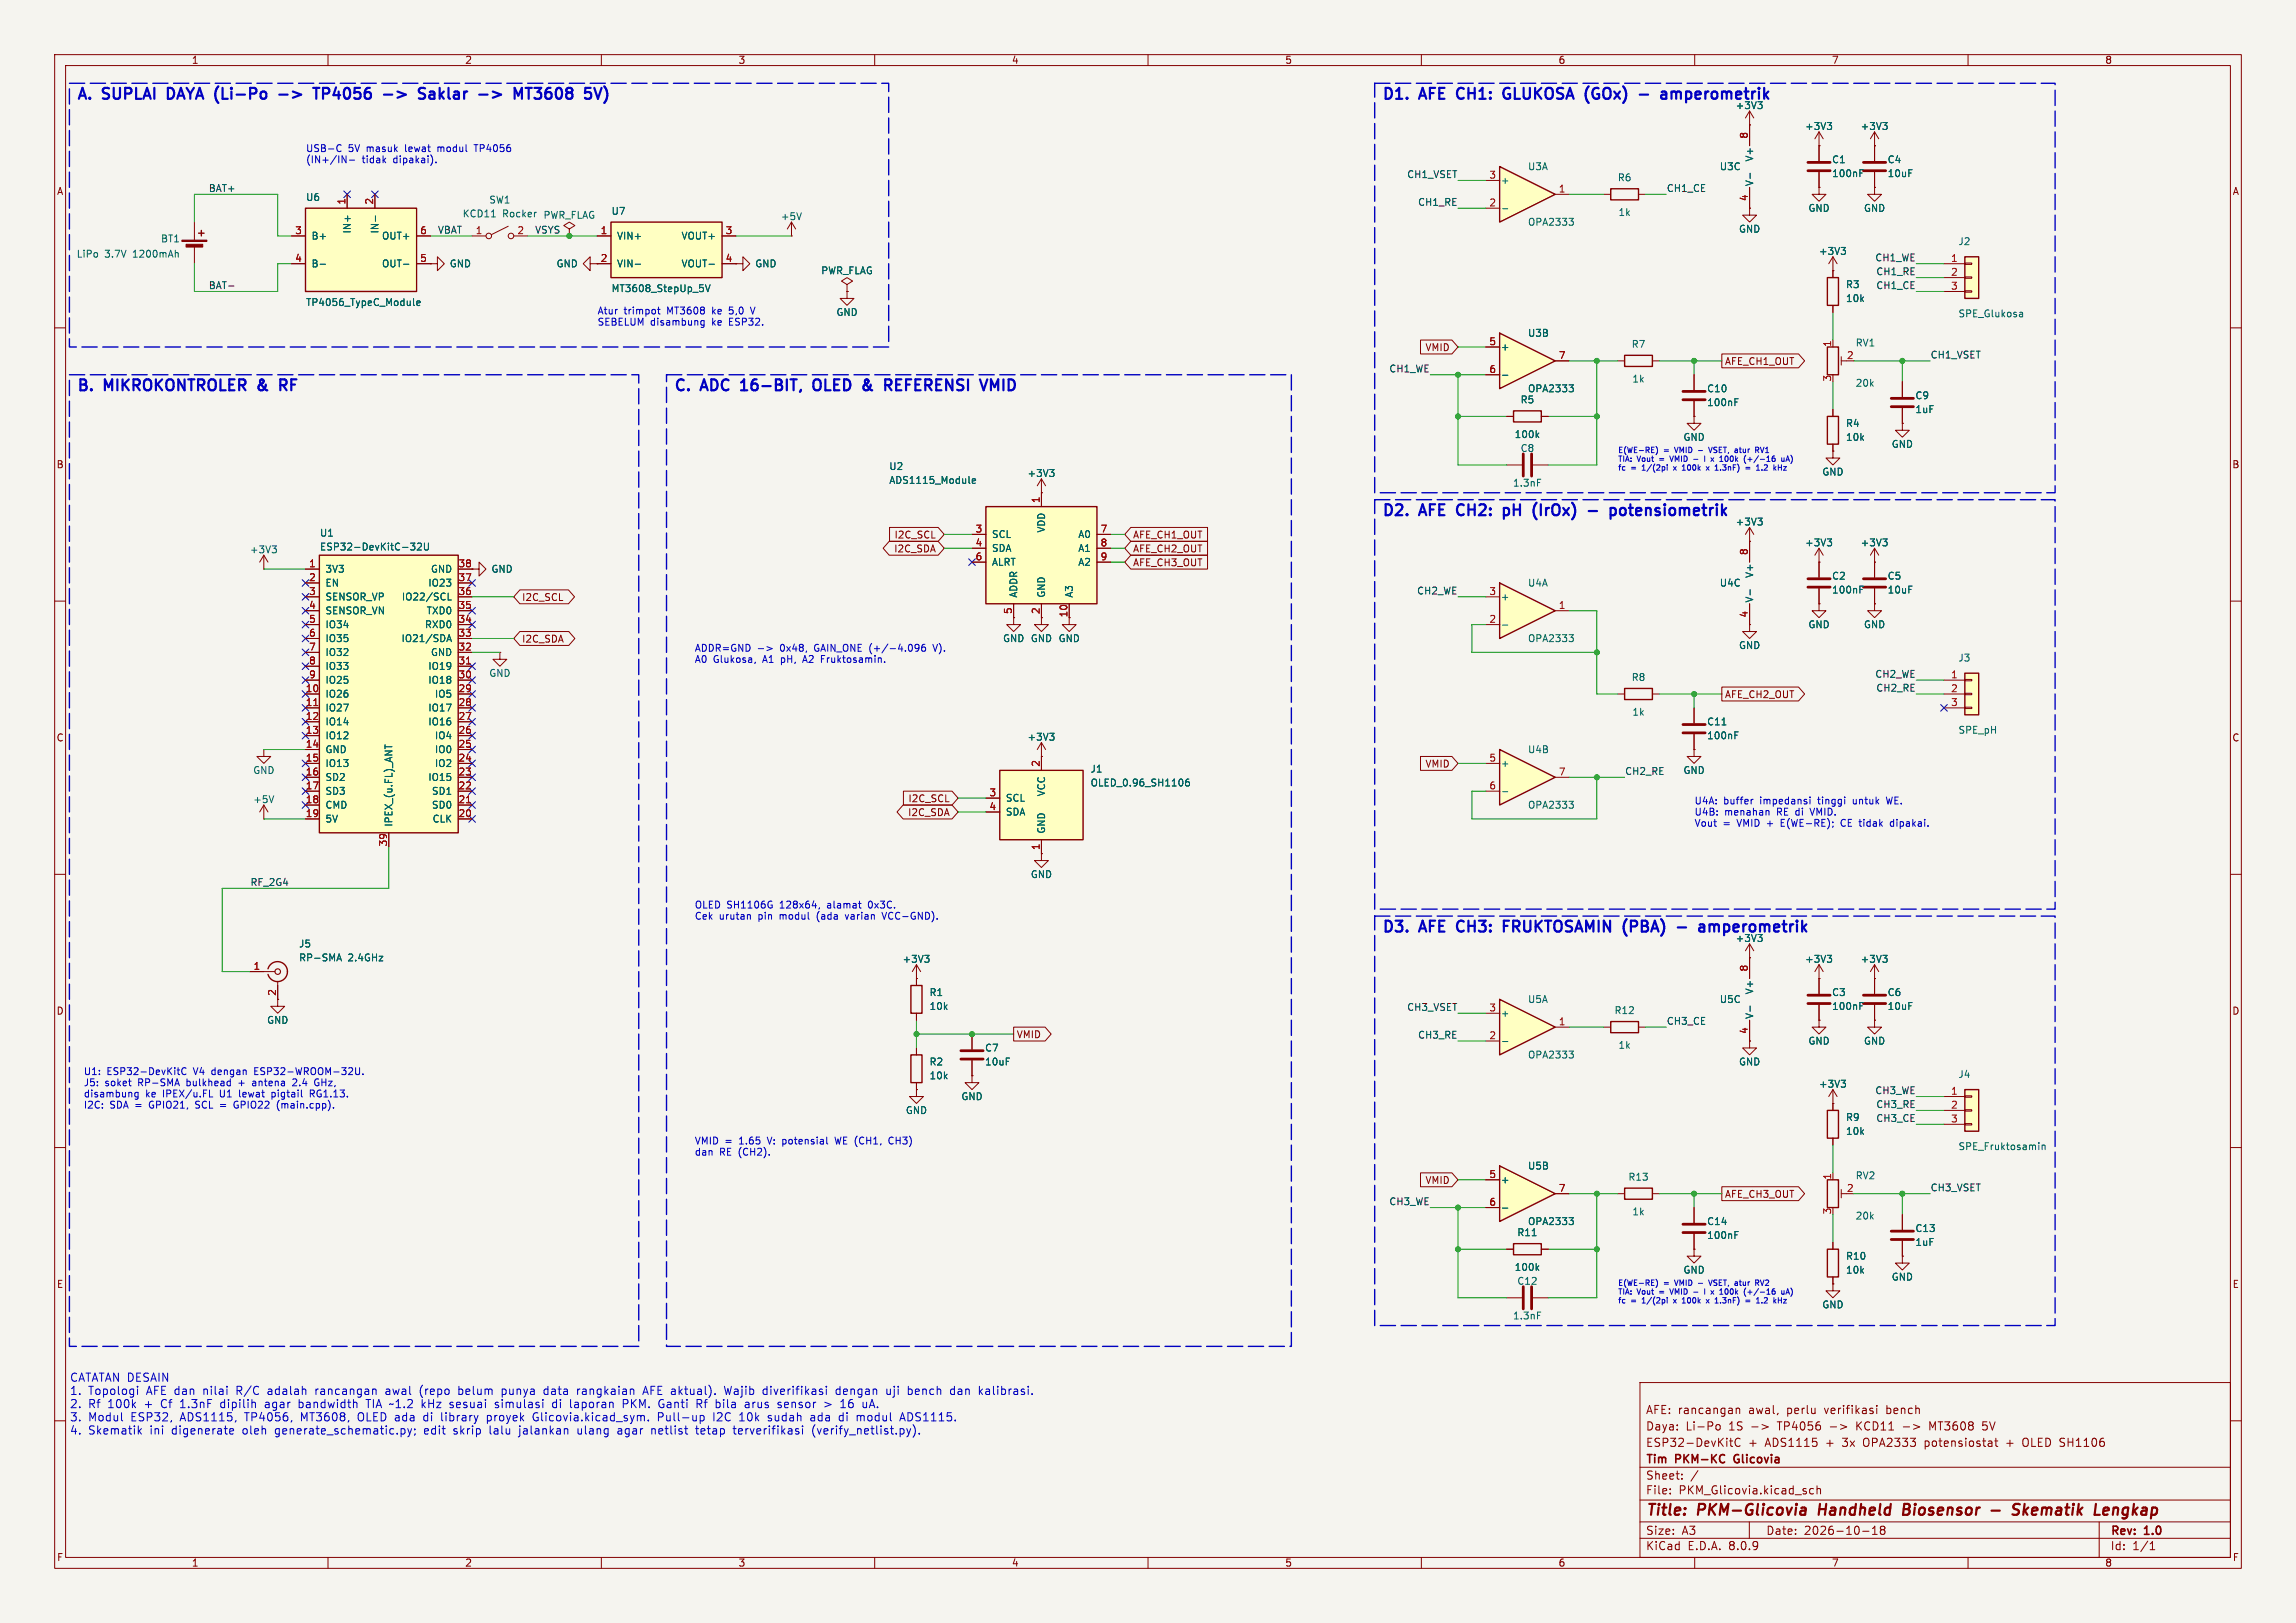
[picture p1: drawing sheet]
<svg xmlns="http://www.w3.org/2000/svg" width="420mm" height="297mm" viewBox="0 0 420 297" stroke-linecap="round" stroke-linejoin="round" font-family="sans-serif">
<defs><g id="words">
<g font-size="2.8" fill="#0000c2">
<text x="14" y="19.2">A.</text>
<text x="19" y="19.2">SUPLAI</text>
<text x="31.6" y="19.2">DAYA (Li-Po</text>
<text x="60.8" y="19.2">TP4056</text>
<text x="74.3" y="19.2">-&gt;</text>
<text x="81.6" y="19.2">Saklar</text>
<text x="100.6" y="19.2">MT3608</text>
<text x="252.7" y="19.2">D1.</text>
<text x="259.9" y="19.2">AFE</text>
<text x="267.5" y="19.2">CH1:</text>
<text x="276.7" y="19.2">GLUKOSA (GOx)</text>
<text x="303.2" y="19.2">-</text>
<text x="14" y="72.5">B.</text>
<text x="19.2" y="72.5">MIKROKONTROLER</text>
<text x="48.1" y="72.5">&amp;</text>
<text x="52.9" y="72.5">RF</text>
<text x="123.2" y="72.5">C.</text>
<text x="128.5" y="72.5">ADC</text>
<text x="136.5" y="72.5">16-BIT,</text>
<text x="150.5" y="72.5">OLED</text>
<text x="160.4" y="72.5">&amp;</text>
<text x="165.2" y="72.5">REFERENSI</text>
<text x="183.6" y="72.5">VMID</text>
<text x="252.7" y="95.4">D2.</text>
<text x="259.9" y="95.4">AFE</text>
<text x="267.5" y="95.4">CH2:</text>
<text x="276.7" y="95.4">pH</text>
<text x="283" y="95.4">(IrOx)</text>
<text x="293.9" y="95.4">-</text>
<text x="298.7" y="95.4">potensiometrik</text>
<text x="252.7" y="171.6">D3.</text>
<text x="259.9" y="171.6">AFE</text>
<text x="267.5" y="171.6">CH3:</text>
<text x="276.7" y="171.6">FRUKTOSAMIN</text>
<text x="299.5" y="171.6">(PBA)</text>
<text x="310.2" y="171.6">-</text>
</g>
<g font-size="2.8" fill="#006464">
<text x="308" y="19.2">amperometrik</text>
<text x="315" y="171.6">amperometrik</text>
</g>
<g font-size="2.8" fill="#840000">
<text x="301" y="277.9">Title:</text>
<text x="310.6" y="277.9">PKM-Glicovia</text>
<text x="333.5" y="277.9">Handheld</text>
<text x="349.8" y="277.9">Biosensor</text>
<text x="366.7" y="277.9">-</text>
<text x="371.5" y="277.9">Skematik</text>
<text x="387.2" y="277.9">Lengkap</text>
</g>
<g font-size="2.1" fill="#0000c2">
<text x="12.7" y="253.2">CATATAN DESAIN</text>
<text x="12.7" y="255.6">1.</text>
<text x="12.7" y="258">2.</text>
<text x="16.1" y="255.6">Topologi</text>
<text x="16.1" y="258">Rf</text>
<text x="19.8" y="258">100k</text>
<text x="26.6" y="258">+</text>
<text x="26.9" y="255.6">AFE dan</text>
<text x="29.8" y="258">Cf</text>
<text x="33.4" y="258">1.3nF</text>
<text x="37.5" y="255.6">nilai</text>
<text x="40.9" y="258">dipilih</text>
<text x="43.7" y="255.6">R/C</text>
<text x="49.2" y="258">agar</text>
<text x="49.6" y="255.6">adalah</text>
<text x="55.5" y="258">bandwidth</text>
<text x="58.4" y="255.6">rancangan</text>
<text x="68.1" y="258">TIA ~1.2</text>
<text x="71.5" y="255.6">awal</text>
<text x="77.8" y="255.6">(repo</text>
<text x="78.5" y="258">kHz</text>
<text x="83.8" y="258">sesuai</text>
<text x="85.1" y="255.6">belum</text>
<text x="92.2" y="258">simulasi</text>
<text x="93.1" y="255.6">punya</text>
<text x="101" y="255.6">data</text>
<text x="102.9" y="258">di</text>
<text x="106.3" y="258">laporan</text>
<text x="107.2" y="255.6">rangkaian</text>
<text x="116.1" y="258">PKM.</text>
<text x="119.5" y="255.6">AFE aktual).</text>
<text x="122.8" y="258">Ganti</text>
<text x="129.9" y="258">Rf</text>
<text x="133.5" y="258">bila</text>
<text x="134.7" y="255.6">Wajib</text>
<text x="139.1" y="258">arus</text>
<text x="141.9" y="255.6">diverifikasi</text>
<text x="145.2" y="258">sensor</text>
<text x="153.9" y="258">&gt;</text>
<text x="155.4" y="255.6">dengan</text>
<text x="157" y="258">16</text>
<text x="164.8" y="255.6">uji</text>
<text x="168.8" y="255.6">bench</text>
<text x="176.8" y="255.6">dan</text>
<text x="182.2" y="255.6">kalibrasi.</text>
<text x="12.7" y="260.4">3.</text>
<text x="12.7" y="262.8">4.</text>
<text x="16.1" y="260.4">Modul</text>
<text x="16.1" y="262.8">Skematik</text>
<text x="24" y="260.4">ESP32,</text>
<text x="27.5" y="262.8">ini</text>
<text x="31.6" y="262.8">digenerate</text>
<text x="33.2" y="260.4">ADS1115,</text>
<text x="44.7" y="262.8">oleh</text>
<text x="45.1" y="260.4">TP4056,</text>
<text x="50.8" y="262.8">generate_schematic.py;</text>
<text x="55.5" y="260.4">MT3608,</text>
<text x="66.1" y="260.4">OLED ada</text>
<text x="78.2" y="262.8">edit</text>
<text x="78.4" y="260.4">di</text>
<text x="81.8" y="260.4">library</text>
<text x="83.7" y="262.8">skrip</text>
<text x="90.3" y="260.4">proyek</text>
<text x="90.5" y="262.8">lalu</text>
<text x="96" y="262.8">jalankan</text>
<text x="98.9" y="260.4">Glicovia.kicad_sym.</text>
<text x="106.8" y="262.8">ulang</text>
<text x="114.4" y="262.8">agar</text>
<text x="120.7" y="262.8">netlist</text>
<text x="121.9" y="260.4">Pull-up</text>
<text x="129" y="262.8">tetap</text>
<text x="132.2" y="260.4">I2C</text>
<text x="136" y="262.8">terverifikasi</text>
<text x="137.1" y="260.4">10k</text>
<text x="142.5" y="260.4">sudah</text>
<text x="150.4" y="260.4">ada</text>
<text x="150.6" y="262.8">(verify_netlist.py).</text>
<text x="155.8" y="260.4">di</text>
<text x="159.2" y="260.4">modul</text>
<text x="167.3" y="260.4">ADS1115.</text>
</g>
<g font-size="2.1" fill="#840000">
<text x="301" y="262">Daya:</text>
<text x="301" y="259">AFE: rancangan</text>
<text x="308.4" y="262">Li-Po</text>
<text x="316.3" y="262">1S</text>
<text x="319.9" y="259">awal,</text>
<text x="325.5" y="262">TP4056</text>
<text x="327" y="259">perlu</text>
<text x="334" y="259">verifikasi</text>
<text x="340.1" y="262">KCD11</text>
<text x="345.5" y="259">bench</text>
<text x="348.8" y="262">-&gt;</text>
<text x="353.8" y="262">MT3608</text>
<text x="363.7" y="262">5V</text>
<text x="301" y="268.2">Tim</text>
<text x="301" y="265">ESP32-DevKitC</text>
<text x="306.6" y="268.2">PKM-KC</text>
<text x="317.9" y="268.2">Glicovia</text>
<text x="319.8" y="265">+</text>
<text x="322.9" y="265">ADS1115</text>
<text x="334.2" y="265">+</text>
<text x="337.3" y="265">3x</text>
<text x="341.3" y="265">OPA2333</text>
<text x="352.6" y="265">potensiostat</text>
<text x="367.7" y="265">+</text>
<text x="370.9" y="265">OLED SH1106</text>
<text x="301" y="273.7">File:</text>
<text x="301" y="271">Sheet:</text>
<text x="307.1" y="273.7">PKM_Glicovia.kicad_sch</text>
<text x="301" y="281.1">Size:</text>
<text x="307.6" y="281.1">A3</text>
<text x="323" y="281.1">Date:</text>
<text x="330" y="281.1">2026-10-18</text>
<text x="386" y="281.3">Rev:</text>
<text x="392.4" y="281.3">1.0</text>
<text x="301" y="283.9">KiCad</text>
<text x="308.7" y="283.9">E.D.A.</text>
<text x="316.3" y="283.9">8.0.9</text>
<text x="386" y="283.9">Id:</text>
<text x="390.1" y="283.9">1/1</text>
</g>
<g font-size="1.8" fill="#840000">
<text x="35" y="11.9">1</text>
<text x="85" y="11.9">2</text>
<text x="135" y="11.9">3</text>
<text x="185" y="11.9">4</text>
<text x="235" y="11.9">5</text>
<text x="285" y="11.9">6</text>
<text x="335" y="11.9">7</text>
<text x="385" y="11.9">8</text>
<text x="10.3" y="35.9">A</text>
<text x="408.3" y="35.9">A</text>
<text x="109.8" y="48">2</text>
<text x="260.7" y="64.5">VMID</text>
<text x="315.4" y="67">AFE_CH1_OUT</text>
<text x="10.3" y="85.9">B</text>
<text x="408.2" y="85.9">B</text>
<text x="163.5" y="101.3">I2C_SDA</text>
<text x="163.5" y="98.7">I2C_SCL</text>
<text x="207.2" y="101.3">AFE_CH2_OUT</text>
<text x="207.2" y="98.7">AFE_CH1_OUT</text>
<text x="207.2" y="103.8">AFE_CH3_OUT</text>
<text x="95.4" y="110.2">I2C_SCL</text>
<text x="195.3" y="113.1" transform="rotate(-90 195.3 113.1)">10</text>
<text x="95.4" y="117.8">I2C_SDA</text>
<text x="315.4" y="128">AFE_CH2_OUT</text>
<text x="10.3" y="135.9">C</text>
<text x="408.2" y="135.9">C</text>
<text x="260.7" y="140.7">VMID</text>
<text x="166" y="149.5">I2C_SDA</text>
<text x="166.1" y="147">I2C_SCL</text>
<text x="10.3" y="185.9">D</text>
<text x="50.5" y="182.3" transform="rotate(-90 50.5 182.3)">2</text>
<text x="408.2" y="185.9">D</text>
<text x="185.9" y="190.2">VMID</text>
<text x="260.7" y="216.9">VMID</text>
<text x="315.4" y="219.4">AFE_CH3_OUT</text>
<text x="10.3" y="235.9">E</text>
<text x="408.3" y="235.9">E</text>
<text x="10.3" y="285.9">F</text>
<text x="35" y="286.9">1</text>
<text x="85" y="286.9">2</text>
<text x="135" y="286.9">3</text>
<text x="185" y="286.9">4</text>
<text x="235" y="286.9">5</text>
<text x="285" y="286.9">6</text>
<text x="335" y="286.9">7</text>
<text x="385" y="286.9">8</text>
<text x="408.3" y="285.9">F</text>
</g>
<g font-size="1.8" fill="#006464">
<text x="317.4" y="20.2">+3V3</text>
<text x="330.1" y="24">+3V3</text>
<text x="340.3" y="24">+3V3</text>
<text x="320.9" y="29.7" transform="rotate(-90 320.9 29.7)">V+</text>
<text x="274.4" y="33.9">+</text>
<text x="279.4" y="31.3">U3A</text>
<text x="295.8" y="33.4">R6</text>
<text x="314.5" y="31.3">U3C</text>
<text x="320.9" y="34.2" transform="rotate(-90 320.9 34.2)">V-</text>
<text x="335" y="30.1">C1</text>
<text x="335" y="32.6">100nF</text>
<text x="345.2" y="30.1">C4</text>
<text x="345.2" y="32.6">10uF</text>
<text x="55.9" y="37">U6</text>
<text x="84.5" y="40">KCD11</text>
<text x="89.4" y="37.4">SW1</text>
<text x="91.9" y="40">Rocker</text>
<text x="99.3" y="40.2">PWR_FLAG</text>
<text x="111.8" y="39.5">U7</text>
<text x="142.7" y="40.5">+5V</text>
<text x="279.4" y="41.5">OPA2333</text>
<text x="296" y="39.7">1k</text>
<text x="330.7" y="39">GND</text>
<text x="340.9" y="39">GND</text>
<text x="13.9" y="47.3">LiPo</text>
<text x="19.2" y="47.3">3.7V</text>
<text x="24.4" y="47.3">1200mAh</text>
<text x="29.4" y="44.6">BT1</text>
<text x="56.9" y="44">B+</text>
<text x="64.4" y="42.8" transform="rotate(-90 64.4 42.8)">IN+</text>
<text x="69.4" y="42.8" transform="rotate(-90 69.4 42.8)">IN-</text>
<text x="69.8" y="44">OUT+</text>
<text x="112.8" y="44">VIN+</text>
<text x="124.6" y="44">VOUT+</text>
<text x="318" y="42.8">GND</text>
<text x="332.6" y="46.8">+3V3</text>
<text x="358.1" y="45.1">J2</text>
<text x="56.9" y="49.1">B-</text>
<text x="69.8" y="49.1">OUT-</text>
<text x="82.2" y="49.1">GND</text>
<text x="101.7" y="49.1">GND</text>
<text x="111.8" y="53.7">MT3608_StepUp_5V</text>
<text x="112.8" y="49.1">VIN-</text>
<text x="124.6" y="49.1">VOUT-</text>
<text x="138.1" y="49.1">GND</text>
<text x="150.1" y="50.4">PWR_FLAG</text>
<text x="337.6" y="52.9">R3</text>
<text x="55.9" y="56.2">TP4056_TypeC_Module</text>
<text x="152.9" y="58">GND</text>
<text x="337.6" y="55.5">10k</text>
<text x="358.1" y="58.3">SPE_Glukosa</text>
<text x="274.4" y="64.4">+</text>
<text x="279.4" y="61.8">U3B</text>
<text x="298.4" y="63.9">R7</text>
<text x="339.4" y="63.6">RV1</text>
<text x="279.4" y="72">OPA2333</text>
<text x="298.5" y="70.2">1k</text>
<text x="312.2" y="72">C10</text>
<text x="339.4" y="71">20k</text>
<text x="278.1" y="74">R5</text>
<text x="312.2" y="74.5">100nF</text>
<text x="350.3" y="73.3">C9</text>
<text x="350.3" y="75.8">1uF</text>
<text x="277" y="80.4">100k</text>
<text x="278.1" y="82.9">C8</text>
<text x="307.8" y="80.9">GND</text>
<text x="337.6" y="78.3">R4</text>
<text x="337.6" y="80.9">10k</text>
<text x="345.9" y="82.1">GND</text>
<text x="162.6" y="88.7">ADS1115_Module</text>
<text x="162.6" y="86.2">U2</text>
<text x="187.9" y="87.5">+3V3</text>
<text x="276.7" y="89.3">1.3nF</text>
<text x="333.2" y="87.2">GND</text>
<text x="45.6" y="101.4">+3V3</text>
<text x="58.4" y="100.9">ESP32-DevKitC-32U</text>
<text x="58.4" y="98.4">U1</text>
<text x="181.4" y="98.7">SCL</text>
<text x="181.4" y="101.2">SDA</text>
<text x="191.4" y="97.6" transform="rotate(-90 191.4 97.6)">VDD</text>
<text x="197.1" y="98.7">A0</text>
<text x="197.1" y="101.2">A1</text>
<text x="317.4" y="96.4">+3V3</text>
<text x="330.1" y="100.2">+3V3</text>
<text x="340.3" y="100.2">+3V3</text>
<text x="59.4" y="105">3V3</text>
<text x="59.4" y="107.5">EN</text>
<text x="78.2" y="107.5">IO23</text>
<text x="78.7" y="105">GND</text>
<text x="89.8" y="105">GND</text>
<text x="181.4" y="103.7">ALRT</text>
<text x="197.1" y="103.7">A2</text>
<text x="279.4" y="107.5">U4A</text>
<text x="314.5" y="107.5">U4C</text>
<text x="320.9" y="105.9" transform="rotate(-90 320.9 105.9)">V+</text>
<text x="335" y="106.3">C2</text>
<text x="345.2" y="106.3">C5</text>
<text x="59.4" y="110.1">SENSOR_VP</text>
<text x="59.4" y="112.6">SENSOR_VN</text>
<text x="73.4" y="110.1">IO22/SCL</text>
<text x="77.9" y="112.6">TXD0</text>
<text x="186.3" y="109.5" transform="rotate(-90 186.3 109.5)">ADDR</text>
<text x="191.4" y="109.5" transform="rotate(-90 191.4 109.5)">GND</text>
<text x="196.4" y="109.5" transform="rotate(-90 196.4 109.5)">A3</text>
<text x="274.4" y="110.1">+</text>
<text x="320.9" y="110.4" transform="rotate(-90 320.9 110.4)">V-</text>
<text x="335" y="108.8">100nF</text>
<text x="345.2" y="108.8">10uF</text>
<text x="59.4" y="115.2">IO34</text>
<text x="59.4" y="117.7">IO35</text>
<text x="73.3" y="117.7">IO21/SDA</text>
<text x="77.6" y="115.2">RXD0</text>
<text x="183.4" y="117.7">GND GND GND</text>
<text x="279.4" y="117.7">OPA2333</text>
<text x="318" y="119">GND</text>
<text x="330.7" y="115.2">GND</text>
<text x="340.9" y="115.2">GND</text>
<text x="59.4" y="120.2">IO32</text>
<text x="59.4" y="122.8">IO33</text>
<text x="59.4" y="125.3">IO25</text>
<text x="78.2" y="125.3">IO18</text>
<text x="78.2" y="122.8">IO19</text>
<text x="78.7" y="120.2">GND</text>
<text x="89.4" y="124.1">GND</text>
<text x="298.4" y="124.8">R8</text>
<text x="358.1" y="121.3">J3</text>
<text x="59.4" y="127.9">IO26</text>
<text x="59.4" y="130.4">IO27</text>
<text x="78.2" y="130.4">IO17</text>
<text x="79.5" y="127.9">IO5</text>
<text x="298.5" y="131.2">1k</text>
<text x="59.4" y="132.9">IO14</text>
<text x="59.4" y="135.5">IO12</text>
<text x="78.2" y="132.9">IO16</text>
<text x="79.5" y="135.5">IO4</text>
<text x="187.9" y="135.7">+3V3</text>
<text x="312.2" y="135.5">100nF</text>
<text x="312.2" y="132.9">C11</text>
<text x="358.1" y="134.5">SPE_pH</text>
<text x="46.2" y="141.8">GND</text>
<text x="59.4" y="138">GND</text>
<text x="59.4" y="140.6">IO13</text>
<text x="59.4" y="143.1">SD2</text>
<text x="78.2" y="143.1">IO15</text>
<text x="79.5" y="140.6">IO2</text>
<text x="79.5" y="138">IO0</text>
<text x="199.4" y="141.6">J1</text>
<text x="274.4" y="140.6">+</text>
<text x="279.4" y="138">U4B</text>
<text x="307.8" y="141.8">GND</text>
<text x="46.2" y="147.2">+5V</text>
<text x="59.4" y="145.6">SD3</text>
<text x="59.4" y="148.2">CMD</text>
<text x="78.9" y="148.2">SD0</text>
<text x="78.9" y="145.6">SD1</text>
<text x="183.9" y="146.9">SCL</text>
<text x="183.9" y="149.5">SDA</text>
<text x="191.4" y="145.8" transform="rotate(-90 191.4 145.8)">VCC</text>
<text x="199.4" y="144.1">OLED_0.96_SH1106</text>
<text x="279.4" y="148.2">OPA2333</text>
<text x="59.4" y="150.7">5V</text>
<text x="72" y="151.4" transform="rotate(-90 72 151.4)">IPEX_(u.FL)_ANT</text>
<text x="79" y="150.7">CLK</text>
<text x="191.4" y="152.7" transform="rotate(-90 191.4 152.7)">GND</text>
<text x="188.5" y="160.9">GND</text>
<text x="54.6" y="173.6">J5</text>
<text x="317.4" y="172.6">+3V3</text>
<text x="54.6" y="176.1">RP-SMA</text>
<text x="63.7" y="176.1">2.4GHz</text>
<text x="165" y="176.4">+3V3</text>
<text x="330.1" y="176.4">+3V3</text>
<text x="340.3" y="176.4">+3V3</text>
<text x="169.9" y="182.5">R1</text>
<text x="169.9" y="185">10k</text>
<text x="279.4" y="183.7">U5A</text>
<text x="295.2" y="185.8">R12</text>
<text x="314.5" y="183.7">U5C</text>
<text x="320.9" y="182.1" transform="rotate(-90 320.9 182.1)">V+</text>
<text x="335" y="182.5">C3</text>
<text x="335" y="185">100nF</text>
<text x="345.2" y="182.5">C6</text>
<text x="345.2" y="185">10uF</text>
<text x="48.8" y="187.6">GND</text>
<text x="274.4" y="186.3">+</text>
<text x="320.9" y="186.6" transform="rotate(-90 320.9 186.6)">V-</text>
<text x="330.7" y="191.4">GND</text>
<text x="340.9" y="191.4">GND</text>
<text x="169.9" y="195.2">R2</text>
<text x="169.9" y="197.7">10k</text>
<text x="180.1" y="192.6">C7</text>
<text x="180.1" y="195.2">10uF</text>
<text x="279.4" y="193.9">OPA2333</text>
<text x="296" y="192.1">1k</text>
<text x="318" y="195.2">GND</text>
<text x="358.1" y="197.5">J4</text>
<text x="175.8" y="201.5">GND</text>
<text x="332.6" y="199.2">+3V3</text>
<text x="165.6" y="204.1">GND</text>
<text x="337.6" y="205.3">R9</text>
<text x="337.6" y="207.9">10k</text>
<text x="279.4" y="214.2">U5B</text>
<text x="358.1" y="210.7">SPE_Fruktosamin</text>
<text x="274.4" y="216.8">+</text>
<text x="297.8" y="216.3">R13</text>
<text x="339.4" y="216">RV2</text>
<text x="277.5" y="226.4">R11</text>
<text x="279.4" y="224.4">OPA2333</text>
<text x="298.5" y="222.6">1k</text>
<text x="312.2" y="226.9">100nF</text>
<text x="312.2" y="224.4">C14</text>
<text x="339.4" y="223.4">20k</text>
<text x="350.3" y="225.7">C13</text>
<text x="277" y="232.8">100k</text>
<text x="307.8" y="233.3">GND</text>
<text x="337.6" y="233.3">10k</text>
<text x="337.6" y="230.7">R10</text>
<text x="350.3" y="228.2">1uF</text>
<text x="277.5" y="235.3">C12</text>
<text x="333.2" y="239.6">GND</text>
<text x="345.9" y="234.5">GND</text>
<text x="276.7" y="241.7">1.3nF</text>
</g>
<g font-size="1.8" fill="#0000c2">
<text x="55.9" y="28.1">USB-C</text>
<text x="63.7" y="28.1">5V</text>
<text x="67.2" y="28.1">masuk</text>
<text x="74.4" y="28.1">lewat</text>
<text x="80.5" y="28.1">modul</text>
<text x="87.5" y="28.1">TP4056</text>
<text x="55.9" y="30.2">(IN+/IN-</text>
<text x="66.2" y="30.2">tidak</text>
<text x="72.1" y="30.2">dipakai).</text>
<text x="109.2" y="57.9">Atur</text>
<text x="109.2" y="59.9">SEBELUM</text>
<text x="114.1" y="57.9">trimpot</text>
<text x="119" y="59.9">disambung</text>
<text x="122.1" y="57.9">MT3608</text>
<text x="130.4" y="59.9">ke</text>
<text x="130.6" y="57.9">ke</text>
<text x="133.7" y="59.9">ESP32.</text>
<text x="133.9" y="57.9">5,0</text>
<text x="138.1" y="57.9">V</text>
<text x="127" y="119.6">ADDR=GND</text>
<text x="142.8" y="119.6">0x48,</text>
<text x="149.3" y="119.6">GAIN_ONE (+/-4.096</text>
<text x="171.4" y="119.6">V).</text>
<text x="127" y="121.6">A0</text>
<text x="130.5" y="121.6">Glukosa,</text>
<text x="139.7" y="121.6">A1</text>
<text x="143.2" y="121.6">pH,</text>
<text x="147.4" y="121.6">A2</text>
<text x="150.9" y="121.6">Fruktosamin.</text>
<text x="309.9" y="147.5">U4A:</text>
<text x="309.9" y="149.6">U4B:</text>
<text x="315.3" y="147.5">buffer</text>
<text x="315.5" y="149.6">menahan</text>
<text x="322.1" y="147.5">impedansi</text>
<text x="325.2" y="149.6">RE di</text>
<text x="331.7" y="149.6">VMID.</text>
<text x="332.9" y="147.5">tinggi</text>
<text x="339.4" y="147.5">untuk</text>
<text x="345.8" y="147.5">WE.</text>
<text x="309.9" y="151.6">Vout</text>
<text x="315.2" y="151.6">=</text>
<text x="317.9" y="151.6">VMID +</text>
<text x="326.2" y="151.6">E(WE-RE);</text>
<text x="337.4" y="151.6">CE tidak</text>
<text x="346.9" y="151.6">dipakai.</text>
<text x="127" y="166.6">OLED SH1106G</text>
<text x="142.8" y="166.6">128x64,</text>
<text x="151.6" y="166.6">alamat</text>
<text x="159.3" y="166.6">0x3C.</text>
<text x="127" y="168.6">Cek</text>
<text x="131.6" y="168.6">urutan</text>
<text x="138.8" y="168.6">pin</text>
<text x="142.9" y="168.6">modul</text>
<text x="149.9" y="168.6">(ada</text>
<text x="155.4" y="168.6">varian</text>
<text x="162.3" y="168.6">VCC-GND).</text>
<text x="15.2" y="197.1">U1:</text>
<text x="19.6" y="197.1">ESP32-DevKitC</text>
<text x="35.5" y="197.1">V4</text>
<text x="39" y="197.1">dengan</text>
<text x="47" y="197.1">ESP32-WROOM-32U.</text>
<text x="15.2" y="199.1">J5:</text>
<text x="15.2" y="201.1">disambung</text>
<text x="15.2" y="203.2">I2C:</text>
<text x="19.2" y="199.1">soket</text>
<text x="20.1" y="203.2">SDA =</text>
<text x="25.4" y="199.1">RP-SMA</text>
<text x="26.6" y="201.1">ke</text>
<text x="27.6" y="203.2">GPIO21,</text>
<text x="29.9" y="201.1">IPEX/u.FL</text>
<text x="34.4" y="199.1">bulkhead</text>
<text x="36.3" y="203.2">SCL =</text>
<text x="40.5" y="201.1">U1</text>
<text x="43.7" y="203.2">GPIO22</text>
<text x="44.1" y="199.1">+</text>
<text x="44.2" y="201.1">lewat</text>
<text x="46.9" y="199.1">antena</text>
<text x="50.4" y="201.1">pigtail</text>
<text x="51.7" y="203.2">(main.cpp).</text>
<text x="54.4" y="199.1">2.4</text>
<text x="57.6" y="201.1">RG1.13.</text>
<text x="58.6" y="199.1">GHz,</text>
<text x="127" y="209.8">VMID =</text>
<text x="135.3" y="209.8">1.65</text>
<text x="140.7" y="209.8">V: potensial</text>
<text x="153.5" y="209.8">WE (CH1,</text>
<text x="163.7" y="209.8">CH3)</text>
<text x="127" y="211.8">dan</text>
<text x="131.6" y="211.8">RE (CH2).</text>
</g>
<g font-size="1.8" fill="#a90000">
<text x="319.8" y="25.5" transform="rotate(-90 319.8 25.5)">8</text>
<text x="272.3" y="32.8">3</text>
<text x="285" y="35.3">1</text>
<text x="63.2" y="37.5" transform="rotate(-90 63.2 37.5)">1</text>
<text x="68.3" y="37.5" transform="rotate(-90 68.3 37.5)">2</text>
<text x="272.3" y="37.8">2</text>
<text x="319.8" y="36.9" transform="rotate(-90 319.8 36.9)">4</text>
<text x="53.9" y="42.9">3</text>
<text x="76.8" y="42.9">6</text>
<text x="86.9" y="42.9">1</text>
<text x="94.5" y="42.9">2</text>
<text x="109.8" y="42.9">1</text>
<text x="132.6" y="42.9">3</text>
<text x="53.9" y="48">4</text>
<text x="76.8" y="48">5</text>
<text x="132.6" y="48">4</text>
<text x="356.8" y="48">1</text>
<text x="356.8" y="50.5">2</text>
<text x="356.8" y="53.1">3</text>
<text x="272.3" y="63.2">5</text>
<text x="285" y="65.8">7</text>
<text x="335" y="63.6" transform="rotate(-90 335 63.6)">1</text>
<text x="337.7" y="65.8">2</text>
<text x="272.3" y="68.3">6</text>
<text x="335" y="69.9" transform="rotate(-90 335 69.9)">3</text>
<text x="190.2" y="92.1" transform="rotate(-90 190.2 92.1)">1</text>
<text x="178.4" y="97.5">3</text>
<text x="178.4" y="100.1">4</text>
<text x="201.2" y="97.5">7</text>
<text x="201.2" y="100.1">8</text>
<text x="319.8" y="101.7" transform="rotate(-90 319.8 101.7)">8</text>
<text x="56.4" y="103.9">1</text>
<text x="56.4" y="106.4">2</text>
<text x="83.8" y="106.4">37</text>
<text x="83.8" y="103.9">38</text>
<text x="178.4" y="102.6">6</text>
<text x="201.2" y="102.6">9</text>
<text x="56.4" y="109">3</text>
<text x="56.4" y="111.5">4</text>
<text x="83.8" y="111.5">35</text>
<text x="83.8" y="109">36</text>
<text x="185.2" y="112.5" transform="rotate(-90 185.2 112.5)">5</text>
<text x="190.2" y="112.5" transform="rotate(-90 190.2 112.5)">2</text>
<text x="272.3" y="109">3</text>
<text x="285" y="111.5">1</text>
<text x="319.8" y="113.1" transform="rotate(-90 319.8 113.1)">4</text>
<text x="56.4" y="114">5</text>
<text x="56.4" y="116.6">6</text>
<text x="56.4" y="119.1">7</text>
<text x="83.8" y="119.1">32</text>
<text x="83.8" y="116.6">33</text>
<text x="83.8" y="114">34</text>
<text x="272.3" y="114">2</text>
<text x="56.4" y="121.7">8</text>
<text x="56.4" y="124.2">9</text>
<text x="83.8" y="124.2">30</text>
<text x="83.8" y="121.7">31</text>
<text x="356.8" y="124.2">1</text>
<text x="55.8" y="126.7">10</text>
<text x="55.8" y="129.3">11</text>
<text x="55.8" y="131.8">12</text>
<text x="83.8" y="131.8">27</text>
<text x="83.8" y="129.3">28</text>
<text x="83.8" y="126.7">29</text>
<text x="356.8" y="126.7">2</text>
<text x="356.8" y="129.3">3</text>
<text x="55.8" y="134.4">13</text>
<text x="55.8" y="136.9">14</text>
<text x="83.8" y="136.9">25</text>
<text x="83.8" y="134.4">26</text>
<text x="55.8" y="139.4">15</text>
<text x="55.8" y="142">16</text>
<text x="83.8" y="142">23</text>
<text x="83.8" y="139.4">24</text>
<text x="190.2" y="140.4" transform="rotate(-90 190.2 140.4)">2</text>
<text x="272.3" y="139.4">5</text>
<text x="285" y="142">7</text>
<text x="55.8" y="144.5">17</text>
<text x="55.8" y="147.1">18</text>
<text x="55.8" y="149.6">19</text>
<text x="83.8" y="149.6">20</text>
<text x="83.8" y="147.1">21</text>
<text x="83.8" y="144.5">22</text>
<text x="180.9" y="145.8">3</text>
<text x="180.9" y="148.3">4</text>
<text x="272.3" y="144.5">6</text>
<text x="70.9" y="155" transform="rotate(-90 70.9 155)">39</text>
<text x="190.2" y="155.6" transform="rotate(-90 190.2 155.6)">1</text>
<text x="46.3" y="177.5">1</text>
<text x="319.8" y="177.9" transform="rotate(-90 319.8 177.9)">8</text>
<text x="272.3" y="185.2">3</text>
<text x="272.3" y="190.2">2</text>
<text x="285" y="187.7">1</text>
<text x="319.8" y="189.3" transform="rotate(-90 319.8 189.3)">4</text>
<text x="356.8" y="200.4">1</text>
<text x="356.8" y="202.9">2</text>
<text x="356.8" y="205.5">3</text>
<text x="272.3" y="215.6">5</text>
<text x="335" y="216" transform="rotate(-90 335 216)">1</text>
<text x="272.3" y="220.7">6</text>
<text x="285" y="218.2">7</text>
<text x="337.7" y="218.2">2</text>
<text x="335" y="222.3" transform="rotate(-90 335 222.3)">3</text>
</g>
<g font-size="1.8" fill="#0f0f0f">
<text x="38.1" y="35.2">BAT+</text>
<text x="257.3" y="32.7">CH1_VSET</text>
<text x="304.8" y="35.2">CH1_CE</text>
<text x="259.3" y="37.8">CH1_RE</text>
<text x="80" y="42.8">VBAT</text>
<text x="97.8" y="42.8">VSYS</text>
<text x="342.9" y="47.9">CH1_WE</text>
<text x="38.1" y="53">BAT-</text>
<text x="343.1" y="50.5">CH1_RE</text>
<text x="343.1" y="53">CH1_CE</text>
<text x="353.1" y="65.7">CH1_VSET</text>
<text x="254" y="68.2">CH1_WE</text>
<text x="259.1" y="108.9">CH2_WE</text>
<text x="342.9" y="124.1">CH2_WE</text>
<text x="343.1" y="126.7">CH2_RE</text>
<text x="297.2" y="141.9">CH2_RE</text>
<text x="45.7" y="162.2">RF_2G4</text>
<text x="257.3" y="185.1">CH3_VSET</text>
<text x="259.3" y="190.2">CH3_RE</text>
<text x="304.8" y="187.6">CH3_CE</text>
<text x="342.9" y="200.3">CH3_WE</text>
<text x="343.1" y="202.9">CH3_RE</text>
<text x="343.1" y="205.4">CH3_CE</text>
<text x="254" y="220.6">CH3_WE</text>
<text x="353.1" y="218.1">CH3_VSET</text>
</g>
<g font-size="1.4" fill="#0000c2">
<text x="295.9" y="83.2">E(WE-RE)</text>
<text x="304.4" y="83.2">=</text>
<text x="306.6" y="83.2">VMID</text>
<text x="313.4" y="83.2">VSET, atur</text>
<text x="322.4" y="83.2">RV1</text>
<text x="295.9" y="84.9">TIA:</text>
<text x="295.9" y="86.5">fc</text>
<text x="298.4" y="86.5">=</text>
<text x="299.5" y="84.9">Vout</text>
<text x="300.6" y="86.5">1/(2pi</text>
<text x="303.8" y="84.9">=</text>
<text x="306" y="84.9">VMID</text>
<text x="308.5" y="86.5">100k</text>
<text x="312.8" y="84.9">I</text>
<text x="313.1" y="86.5">x</text>
<text x="314.3" y="84.9">x</text>
<text x="315" y="86.5">1.3nF)</text>
<text x="316.1" y="84.9">100k</text>
<text x="320.8" y="84.9">(+/-16</text>
<text x="320.8" y="86.5">=</text>
<text x="323.1" y="86.5">1.2</text>
<text x="326.5" y="86.5">kHz</text>
<text x="327.9" y="84.9">uA)</text>
<text x="295.9" y="235.6">E(WE-RE)</text>
<text x="295.9" y="237.3">TIA:</text>
<text x="295.9" y="238.9">fc</text>
<text x="298.4" y="238.9">=</text>
<text x="299.5" y="237.3">Vout</text>
<text x="300.6" y="238.9">1/(2pi</text>
<text x="303.8" y="237.3">=</text>
<text x="304.4" y="235.6">=</text>
<text x="306" y="237.3">VMID</text>
<text x="306.6" y="235.6">VMID</text>
<text x="308.5" y="238.9">100k</text>
<text x="312.8" y="237.3">I</text>
<text x="313.1" y="238.9">x</text>
<text x="313.4" y="235.6">VSET, atur</text>
<text x="314.3" y="237.3">x</text>
<text x="315" y="238.9">1.3nF)</text>
<text x="316.1" y="237.3">100k</text>
<text x="320.8" y="237.3">(+/-16</text>
<text x="320.8" y="238.9">=</text>
<text x="322.4" y="235.6">RV2</text>
<text x="323.1" y="238.9">1.2</text>
<text x="326.5" y="238.9">kHz</text>
<text x="327.9" y="237.3">uA)</text>
</g>
</g></defs>
<path d="M0 0h420v297h-420z" fill="#f5f4ef" stroke="#f5f4ef" stroke-width=".18"/>
<g fill="none" stroke="#840000" stroke-width=".18">
<path d="M10 10h400v277h-400zM12 12h396v273h-396zM60 10v2M110 10v2M160 10v2M210 10v2M260 10v2M310 10v2M360 10v2M10 60h2M408 60h2M335.3 82.6v1.2h1.2l-1.2 1.3-1.3-1.3h1.3"/>
<path d="M335.3 82.6h.1M10 110h2M332.7 110.5v1.3h1.3l-1.3 1.2-1.2-1.2h1.2M332.7 110.5h.1M408 110h2M10 160h2M408 160h2M50.8 182.9v1.3h1.3l-1.3 1.2-1.3-1.2h1.3M10 210h2M408 210h2M300 253h108v32h-108zM317.6 257.7v1"/>
<path d="M317.6 257.8l.2-.1 .4 .1v.9M343.3 257.2v.1M343.3 257.7v1M10 260h2M300 278.5h108M300 274.5h108M300 268.5h108M305.5 273.2v.2M305.5 272.5v.1M307.7 270.5v.2M307.7 269.8v.1M310.6 269.1l-1.3 1.9"/>
<path d="M313.9 261l.3-.3 .3 .1 .2 .2v.4l-.2 .2-.3 .1-.3-.3M316.4 263.7h.5M316.6 263.2v1.3l.3 .2M318.3 263.3a.6 .6 0 0 0-.7 0 .6 .6 0 0 0-.2 .7 .56 .56 0 0 0 .3 .6 .56 .56 0 0 0 .6-.1M320 278.5v3M320.4 261.1h1.2M322.3 260.7l1.1 .4-1.1 .4M331.7 272.5l-.4-.1-.3 .3v.4l.2 .2h.5M332.4 272.5l.2-.1 .3 .1 .1 .9M332.4 271.9v1.5M334.8 261.1h1.1M336.7 260.7l1.1 .4-1.1 .4"/>
<path d="M342.5 279.7l.4-.4v1.5M344.2 279.9l-.3 .3 .1 .4 .2 .2 .5-.1 .1-.2-.1-.4-.2-.2M344.2 279.9l-.3-.3 .3-.3 .5 .1 .1 .2-.3 .3M344.2 279.9h.3M348.2 261.1h1.1M353.5 261.3l-.5-1.1v1.5M362.7 261.5l.5 .2M363.4 260.2h-.7v.7l.5-.1M364.9 263.7h.5M365.1 263.2v1.3l.3 .2M370.4 263.2l-.2 .1a.96 .96 0 0 0 .2 1.4M384 278.5v6.5"/>
<path d="M408 260h2M60 285v2M110 285v2M160 285v2M210 285v2M260 285v2M300 281.5h108M310 285v2M340.7 280.2h1.2M342.5 280.8h.9M360 285v2M393.3 283.6h.9"/>
<path d="M393.3 282.5l.4-.4v1.5"/>
</g>
<g fill="none" stroke="#840000" stroke-width=".4">
<path d="M329.5 276l.2-.1 .6 .1-.1 1.2M330.2 277.1l-.7 .1M330.3 276.3l-.7 .1M332.9 275.2l-.2 2M348.2 276.2h.7M348.9 276.2l.3 .1M349 275.2h-.7l-.2 2 1-.1M349.1 276.1l-.2 .1M364.3 276.4h1.5M368.6 276.2l.4 .1a.49 .49 0 0 1 .3 .5 .49 .49 0 0 1-.4 .4h-.5M369.5 275.3a.85 .85 0 0 0-1.1 .1l-.1 .4v.2M370.3 275.2l-.2 2"/>
<path d="M370.4 276.4l.5 .8M371 275.9l-.8 .7M384.9 276l.6-.1 .2 .1v.3l-.9 .2M385.5 277.1l-.5 .1"/>
</g>
<path d="M317.3 266.4l-.1 .4 .1 .7" fill="none" stroke="#840000" stroke-width=".3"/>
<path d="M359.4 123.2h2.5v7.6h-2.5z" fill="#ffffc2"/>
<g fill="none" stroke="#840000" stroke-width=".18">
<path d="M293.4 35.6h1.2M299.7 35.6h1.3M320 22.9h.1M320 20.3l-.7 1.3M320 20.3v2.6M320 20.3l.8 1.3M48.3 137.2v1.2h1.2l-1.2 1.3-1.3-1.3h1.3M48.3 137.2h.1M309.9 129.5v2.8M309.9 134.4v2.8M355.6 124.5h3.8M355.6 127h3.8"/>
<path d="M355.6 129.5h3.8M359.4 129.4h1.3v.3h-1.3zM359.4 126.9h1.3v.2h-1.3zM359.4 124.3h1.3v.3h-1.3z"/>
</g>
<path d="M294.6 34.5h5.1v2.1h-5.1zM359.4 123.2h2.5v7.6h-2.5z" fill="none" stroke="#840000" stroke-width=".25"/>
<path d="M307.8 134.1h4.1M307.8 132.6h4.1" fill="none" stroke="#840000" stroke-width=".51"/>
<path d="M315 132.7h.7M317.4 134.5h.4M317.4 133.9h.6" fill="none" stroke="#006464" stroke-width=".18"/>
<path d="M274.3 30.5l10.2 5.1-10.2 5z" fill="#ffffc2"/>
<path d="M274.3 30.5l10.2 5.1-10.2 5z" fill="none" stroke="#840000" stroke-width=".25"/>
<path d="M271.8 38.1h2.5M271.8 33h2.5M284.5 35.6h2.5" fill="none" stroke="#840000" stroke-width=".18"/>
<path d="M274.8 38.2h1M287 39.9h.8l-.4 .5M287.6 40.4l.2 .3v.3l-.2 .2" fill="none" stroke="#006464" stroke-width=".18"/>
<path d="M274.3 61l10.2 5-10.2 5.1z" fill="#ffffc2"/>
<path d="M274.3 61l10.2 5-10.2 5.1zM297.2 65h5.1v2.1h-5.1z" fill="none" stroke="#840000" stroke-width=".25"/>
<path d="M271.8 63.5h2.5M271.8 68.6h2.5M284.5 66h2.5M295.9 66h1.3M302.3 66h1.2" fill="none" stroke="#840000" stroke-width=".18"/>
<path d="M274.8 68.7h1M287 70.4h.8l-.4 .5M287.6 70.9l.2 .3v.3l-.2 .2" fill="none" stroke="#006464" stroke-width=".18"/>
<path d="M359.4 47h2.5v7.6h-2.5z" fill="#ffffc2"/>
<g fill="none" stroke="#840000" stroke-width=".18">
<path d="M355.6 48.3h3.8M355.6 50.8h3.8M355.6 53.3h3.8M359.4 53.2h1.3v.3h-1.3zM359.4 50.7h1.3v.2h-1.3zM359.4 48.1h1.3v.3h-1.3zM275.6 76.2h1.3M281.9 76.2h1.3M309.9 76.2v1.3h1.2l-1.2 1.2-1.3-1.2h1.3M309.9 76.2h.1M309.9 68.6v2.8M309.9 73.4v2.8"/>
<path d="M335.3 74.9v1.3M348 77.5v1.2h1.2l-1.2 1.3-1.3-1.3h1.3M348 77.5h.1M348 69.9v2.7M348 74.7v2.8M275.6 85.1h2.8M280.4 85.1h2.8M335.3 81.3v1.3M48.3 149.9h.1M48.3 147.3l-.8 1.3M48.3 147.3v2.6M48.3 147.3l.7 1.3"/>
<path d="M45.7 177.8h4.6M50.8 179.6v3.3"/>
</g>
<path d="M359.4 47h2.5v7.6h-2.5zM276.9 75.2h5v2h-5zM334.3 76.2h2v5.1h-2zM49 177.3a1.81 1.81 0 0 1 2.8-1 1.81 1.81 0 0 1 0 3 1.81 1.81 0 0 1-2.8-1" fill="none" stroke="#840000" stroke-width=".25"/>
<path d="M369.6 57.1h.2l.2 .2v.7M370 57.9l-.4 .1M370 57.4l-.4 .1M281.1 79.6l.4 .5M281.5 79.2l-.5 .5M317.4 73.6h.4M317.4 73h.6M281.2 87.7h.6M50.1 145.6l-.4 1.3M61.7 175.5h.6M62 174.6l.5 1.2" fill="none" stroke="#006464" stroke-width=".18"/>
<path d="M307.8 73.2h4.1M307.8 71.6h4.1M345.9 74.4h4.1M345.9 72.9h4.1M278.6 83.1v4M280.2 83.1v4" fill="none" stroke="#840000" stroke-width=".51"/>
<circle cx="50.8" cy="177.8" r=".51" fill="none" stroke="#840000" stroke-width=".2"/>
<path d="M58.4 101.6h25.4v50.8h-25.4z" fill="#ffffc2"/>
<path d="M58.4 101.6h25.4v50.8h-25.4zM297.2 126h5.1v2h-5.1z" fill="none" stroke="#840000" stroke-width=".25"/>
<g fill="none" stroke="#840000" stroke-width=".18">
<path d="M48.3 104.1h.1M48.3 101.6l-.8 1.3M48.3 101.6v2.5M48.3 101.6l.7 1.3M55.9 104.1h2.5M55.9 106.7h2.5M55.9 109.2h2.5M55.9 119.4h2.5M55.9 116.8h2.5M55.9 114.3h2.5M55.9 111.8h2.5M83.8 104.1h2.6"/>
<path d="M83.8 106.7h2.6M83.8 109.2h2.6M83.8 119.4h2.6M83.8 116.8h2.6M83.8 114.3h2.6M83.8 111.8h2.6M55.9 127h2.5M55.9 129.5h2.5M55.9 132.1h2.5M55.9 134.6h2.5M55.9 137.2h2.5M55.9 139.7h2.5"/>
<path d="M55.9 124.5h2.5M55.9 121.9h2.5M83.8 127h2.6M83.8 129.5h2.6M83.8 132.1h2.6M83.8 134.6h2.6M83.8 137.2h2.6M83.8 139.7h2.6M83.8 124.5h2.6M83.8 121.9h2.6M295.9 127h1.3M302.3 127h1.2"/>
<path d="M309.9 137.2v1.2h1.2l-1.2 1.3-1.3-1.3h1.3M309.9 137.2h.1M55.9 142.2h2.5M55.9 144.8h2.5M55.9 147.3h2.5M55.9 149.9h2.5M71.1 152.4v2.5M83.8 142.2h2.6M83.8 144.8h2.6M83.8 147.3h2.6M83.8 149.9h2.6"/>
</g>
<path d="M57.4 129.1h.7M85.3 121.5h.8M85.3 146.9h.8" fill="none" stroke="#a90000" stroke-width=".18"/>
<path d="M49.8 99.9h.8l-.5 .5M75.1 99.4h.8l-.4 .5 .3 .1 .1 .4-.3 .3h-.3M76.4 99.5l.5-.1 .2 .3-.8 1h.8M77.6 99.4v1l.3 .3 .3-.1 .2-.2v-1M50.3 100.4l.3 .2v.3l-.3 .3M81.7 117.4l.5-1.3 .4 1.3M81.9 117.1h.6M82 108.5v1.3h.6M70.4 136.3v.7" fill="none" stroke="#006464" stroke-width=".18"/>
<path d="M274.3 106.7l10.2 5.1-10.2 5z" fill="#ffffc2"/>
<path d="M274.3 106.7l10.2 5.1-10.2 5z" fill="none" stroke="#840000" stroke-width=".25"/>
<path d="M190.5 90.2h.1M190.5 87.6l-.8 1.3M190.5 87.6v2.6M190.5 87.6l.8 1.3M185.4 113v1.3h1.3l-1.3 1.3-1.3-1.3h1.3M185.4 113h.1M190.5 113v1.3h1.3l-1.3 1.3-1.3-1.3h1.3M271.8 114.3h2.5M271.8 109.2h2.5M284.5 111.8h2.5M177.8 189.2v2.8M177.8 194.1v2.8" fill="none" stroke="#840000" stroke-width=".18"/>
<path d="M192 85.9h.8l-.4 .5M192.6 86.4l.2 .2v.4l-.2 .2M274.8 114.4h1M287 116.1h.8l-.4 .5M287.6 116.6l.2 .3v.3l-.2 .2" fill="none" stroke="#006464" stroke-width=".18"/>
<path d="M175.8 193.8h4M175.8 192.3h4" fill="none" stroke="#840000" stroke-width=".51"/>
<path d="M182.9 141h15.2v12.7h-15.2z" fill="#ffffc2"/>
<path d="M182.9 141h15.2v12.7h-15.2z" fill="none" stroke="#840000" stroke-width=".25"/>
<path d="M190.5 138.4v2.6M180.3 146.1h2.6M180.3 148.6h2.6M190.5 153.7v2.5" fill="none" stroke="#840000" stroke-width=".18"/>
<path d="M217.5 142.6h-.4a.86 .86 0 0 0 0 1.2l.4-.1 .1-.4-.3-.3h-.2l-.2 .3" fill="none" stroke="#006464" stroke-width=".18"/>
<path d="M180.3 92.7h20.4v17.8h-20.4z" fill="#ffffc2"/>
<path d="M180.3 92.7h20.4v17.8h-20.4zM166.6 180.3h2.1v5.1h-2.1z" fill="none" stroke="#840000" stroke-width=".25"/>
<g fill="none" stroke="#840000" stroke-width=".18">
<path d="M177.8 97.8h2.5M190.5 90.2v2.5M200.7 97.8h2.5M177.8 100.3h2.5M177.8 102.9h2.5M185.4 110.5v2.5M190.5 110.5v2.5M195.6 110.5v3.8h1.2l-1.2 1.3-1.3-1.3h1.3M200.7 100.3h2.5M200.7 102.9h2.5M190.5 138.4h.1M190.5 135.9v2.5"/>
<path d="M190.5 135.9l-.8 1.3M190.5 135.9l.8 1.3M190.5 156.2v1.3h1.3l-1.3 1.3-1.3-1.3h1.3M190.5 156.2h.1M167.6 179.1h.1M167.6 176.5v3.8M167.6 176.5l-.7 1.3M167.6 176.5l.8 1.3M167.6 199.4v1.3h1.3l-1.3 1.2-1.2-1.2h1.2M167.6 199.4h.1M167.6 185.4v1.3M177.8 196.9v1.2h1.3l-1.3 1.3-1.3-1.3h1.3"/>
<path d="M177.8 196.9h.1"/>
</g>
<path d="M177.9 88l.6-.1-.1-.2-.4-.1-.1 .2v.6h.5M192 134.2h.8l-.4 .5M192.6 134.7l.2 .2v.3l-.2 .3M169.2 174.8h.7l-.4 .5M169.7 175.3l.2 .2v.4l-.2 .2" fill="none" stroke="#006464" stroke-width=".18"/>
<path d="M274.3 137.2l10.2 5-10.2 5.1z" fill="#ffffc2"/>
<path d="M36.3 42.7h1M36.8 42.2v1M274.3 137.2l10.2 5-10.2 5.1zM166.6 193h2.1v5.1h-2.1zM294.6 186.9h5.1v2.1h-5.1z" fill="none" stroke="#840000" stroke-width=".25"/>
<g fill="none" stroke="#840000" stroke-width=".18">
<path d="M35.6 40.6v3.3M35.6 45v3.3M78.7 48.3h1.3v-1.3l1.3 1.3-1.3 1.2v-1.2M78.7 48.3h.1M86.4 43.2h2.5M93 41.4l-3.1 1.5M94 43.2h2.5M104.1 41.9l1.1-.6-1.1-.7-1 .7 1 .6v1.3M104.1 43.2h.1M107.9 48.3v-1.3l-1.2 1.3 1.2 1.2v-1.2h1.3M320 99.1h.1M320 96.5l-.7 1.3"/>
<path d="M320 96.5v6.4M320 96.5l.8 1.3M86.4 104.1h1.2v-1.2l1.3 1.2-1.3 1.3v-1.3M86.4 104.1h.1M91.4 119.4v1.3h1.3l-1.3 1.2-1.2-1.2h1.2M91.4 119.4h.1M320 114.3v1.3h1.3l-1.3 1.2-1.2-1.2h1.2M320 114.3h.1M320 110.5v3.8M332.7 102.9h.1M332.7 100.3l-.7 1.3M332.7 100.3v5.4"/>
<path d="M332.7 107.7v2.8M332.7 100.3l.8 1.3M342.9 102.9h.1M342.9 110.5v1.3h1.3l-1.3 1.2-1.3-1.2h1.3M342.9 110.5h.1M342.9 100.3l-.8 1.3M342.9 100.3v5.4M342.9 107.7v2.8M342.9 100.3l.8 1.3M271.8 139.7h2.5M271.8 144.8h2.5M284.5 142.2h2.5"/>
<path d="M320 175.3h.1M320 172.7v6.4M320 172.7l-.7 1.3M320 172.7l.8 1.3M332.7 179.1v2.8M342.9 179.1h.1M342.9 176.5v2.6M342.9 176.5l-.8 1.3M342.9 176.5l.8 1.3M167.6 191.8v1.2M167.6 198.1v1.3M293.4 188h1.2"/>
<path d="M299.7 188h1.3M320 190.5v1.3h1.3l-1.3 1.2-1.2-1.2h1.2M320 190.5h.1M320 186.7v3.8M332.7 186.7v1.3h1.3l-1.3 1.2-1.2-1.2h1.2M332.7 186.7h.1M332.7 183.9v2.8M335.3 199.4l-.8 1.3M335.3 199.4v2.5M335.3 199.4l.7 1.3M342.9 186.7v1.3h1.3l-1.3 1.2-1.3-1.2h1.3M342.9 186.7h.1"/>
<path d="M335.3 201.9h.1"/>
<circle cx="89.4" cy="43.2" r=".51"/>
<circle cx="93.5" cy="43.2" r=".51"/>
</g>
<g fill="none" stroke="#006464" stroke-width=".18">
<path d="M89.9 39.7h.7M32.4 46.2l.2 .2v.7M321.6 94.8h.7l-.4 .5M322.1 95.3l.2 .2v.3l-.2 .3M334.3 98.6h.7l-.4 .5M334.8 99.1l.2 .2v.4l-.2 .2M344.4 98.6h.8l-.4 .5M345 99.1l.2 .2v.4l-.2 .2M320.1 107.9v1M340.2 107.9h.4M340.2 107.3h.6M274.8 144.9h1"/>
<path d="M287 146.6h.8l-.4 .5M287.6 147.1l.2 .3v.3l-.2 .2M344.4 174.8h.8l-.4 .5M345 175.3l.2 .2v.4l-.2 .2M320.1 184.1v1M336.8 197.7h.8l-.4 .5M337.3 198.2l.3 .2v.3l-.3 .3M340.2 184.1h.4M340.2 183.5h.6"/>
</g>
<path d="M330.7 107.4h4.1M330.7 105.9h4.1M340.9 107.4h4M340.9 105.9h4M330.7 183.6h4.1M330.7 182.1h4.1" fill="none" stroke="#840000" stroke-width=".51"/>
<g fill="#840000" stroke="#840000" stroke-width=".18">
<path d="M33.3 43.9h4.5v.3h-4.5z"/>
<path d="M34 44.7h3.1v.5h-3.1z"/>
</g>
<path d="M359.4 199.4h2.5v7.6h-2.5z" fill="#ffffc2"/>
<g fill="none" stroke="#840000" stroke-width=".18">
<path d="M295.9 218.4h1.3M302.3 218.4h1.2M335.3 201.9v1.3M335.3 208.3v1.3M335.3 214.6v1.3M336.8 218.4h1M336.8 217.7v1.5M355.6 200.7h3.8M355.6 203.2h3.8M355.6 205.7h3.8M359.4 205.6h1.3v.3h-1.3zM359.4 203.1h1.3v.2h-1.3z"/>
<path d="M359.4 200.5h1.3v.3h-1.3zM309.9 228.6v1.3h1.2l-1.2 1.2-1.3-1.2h1.3M309.9 228.6h.1M309.9 221v2.8M309.9 225.8v2.8M335.3 234.9v1.3h1.2l-1.2 1.3-1.3-1.3h1.3M335.3 234.9h.1M335.3 227.3v1.3M335.3 233.7v1.2M348 229.9v1.2h1.2l-1.2 1.3-1.3-1.3h1.3M348 229.9h.1M348 222.2v2.8"/>
<path d="M348 227.1v2.8"/>
</g>
<path d="M359.4 199.4h2.5v7.6h-2.5zM297.2 217.4h5.1v2.1h-5.1zM334.3 203.2h2v5.1h-2zM334.3 215.9h2v5.1h-2zM334.3 228.6h2v5.1h-2z" fill="none" stroke="#840000" stroke-width=".25"/>
<path d="M372.9 209.1v.1M372.9 209.5v.9M373.6 209.5v.9M373.6 209.7l.1-.2 .3 .1 .1 .8M317.4 226h.4M317.4 225.4h.6" fill="none" stroke="#006464" stroke-width=".18"/>
<path d="M307.8 225.6h4.1M307.8 224h4.1M345.9 226.8h4.1M345.9 225.3h4.1" fill="none" stroke="#840000" stroke-width=".51"/>
<path d="M111.8 40.6h20.3v10.2h-20.3z" fill="#ffffc2"/>
<path d="M111.8 40.6h20.3v10.2h-20.3z" fill="none" stroke="#840000" stroke-width=".25"/>
<path d="M109.2 43.2h2.6M109.2 48.3h2.6M132.1 43.2h2.5M132.1 48.3h2.5" fill="none" stroke="#840000" stroke-width=".18"/>
<path d="M116.2 48.4h1M129 52.1l.5 1.3 .4-1.3M129.7 48.4h1" fill="none" stroke="#006464" stroke-width=".18"/>
<path d="M55.9 38.1h20.3v15.2h-20.3z" fill="#ffffc2"/>
<path d="M55.9 38.1h20.3v15.2h-20.3zM334.3 50.8h2v5.1h-2zM334.3 63.5h2v5.1h-2zM276.9 227.6h5v2h-5z" fill="none" stroke="#840000" stroke-width=".25"/>
<g fill="none" stroke="#840000" stroke-width=".18">
<path d="M63.5 35.6v2.5M68.6 35.6v2.5M320 38.1v1.3h1.3l-1.3 1.2-1.2-1.2h1.2M320 38.1h.1M320 22.9v3.8M320 34.3v3.8M332.7 26.7h.1M332.7 34.3v1.3h1.3l-1.3 1.2-1.2-1.2h1.2M332.7 34.3h.1M332.7 24.1l-.7 1.3M332.7 24.1v5.4M332.7 31.5v2.8"/>
<path d="M332.7 24.1l.8 1.3M342.9 26.7h.1M342.9 34.3v1.3h1.3l-1.3 1.2-1.3-1.2h1.3M342.9 34.3h.1M342.9 24.1l-.8 1.3M342.9 24.1v5.4M342.9 31.5v2.8M342.9 24.1l.8 1.3M53.3 43.2h2.6M53.3 48.3h2.6M76.2 43.2h2.5M76.2 48.3h2.5"/>
<path d="M134.6 48.3h1.3v-1.3l1.3 1.3-1.3 1.2v-1.2M134.6 48.3h.1M144.8 43.2h.1M144.8 40.6l-.8 1.3M144.8 40.6v2.6M144.8 40.6l.7 1.3M154.9 52.1l1.1-.7-1.1-.6-1 .6 1 .7v1.2M154.9 53.3h.1M154.9 53.3v1.3h1.3l-1.3 1.3-1.2-1.3h1.2M335.3 49.5h.1M335.3 47v3.8M335.3 55.9v1.3"/>
<path d="M335.3 47l-.8 1.3M335.3 47l.7 1.3M335.3 62.2v1.3M336.8 65.3v1.5M336.8 66h1M332.7 179.1h.1M332.7 176.5v2.6M332.7 176.5l-.7 1.3M332.7 176.5l.8 1.3M342.9 179.1v2.8M342.9 183.9v2.8M275.6 237.5h2.8"/>
<path d="M275.6 228.6h1.3M280.4 237.5h2.8M281.9 228.6h1.3"/>
</g>
<g fill="none" stroke="#006464" stroke-width=".18">
<path d="M68.7 39.5v1M146.6 38.9l-.4 1.3M320.1 31.7v1M334.3 22.4h.7l-.4 .5M334.8 22.9l.2 .2v.4l-.2 .2M340.2 31.7h.4M340.2 31.1h.6M344.4 22.4h.8l-.4 .5M345 22.9l.2 .2v.4l-.2 .2M58.6 48.4h.9M73.8 48.4h1M75.6 54.6v1.1l.2 .2"/>
<path d="M76.3 55.5l.6-.1-.1-.3h-.4l-.1 .1v.7h.5M336.8 45.3h.8l-.4 .5M337.3 45.8l.3 .2v.3l-.3 .3M334.3 174.8h.7l-.4 .5M334.8 175.3l.2 .2v.4l-.2 .2M280.3 226.1h.7M281.1 232l.4 .5M281.5 231.6l-.5 .5M281.2 240.1h.6"/>
</g>
<path d="M330.7 31.2h4.1M330.7 29.7h4.1M340.9 31.2h4M340.9 29.7h4M340.9 183.6h4M340.9 182.1h4M278.6 235.5v4M280.2 235.5v4" fill="none" stroke="#840000" stroke-width=".51"/>
<path d="M274.3 213.4l10.2 5-10.2 5.1z" fill="#ffffc2"/>
<path d="M274.3 213.4l10.2 5-10.2 5.1z" fill="none" stroke="#840000" stroke-width=".25"/>
<path d="M271.8 215.9h2.5M284.5 218.4h2.5M271.8 221h2.5" fill="none" stroke="#840000" stroke-width=".18"/>
<path d="M274.8 221.1h1M287 222.8h.8l-.4 .5M287.6 223.3l.2 .3v.3l-.2 .2" fill="none" stroke="#006464" stroke-width=".18"/>
<path d="M274.3 182.9l10.2 5.1-10.2 5z" fill="#ffffc2"/>
<path d="M274.3 182.9l10.2 5.1-10.2 5z" fill="none" stroke="#840000" stroke-width=".25"/>
<g fill="none" stroke="#840000" stroke-width=".18">
<path d="M63.5 35.6v2.5M68.6 35.6v2.5M320 22.9h.1M320 38.1h.1M320 22.9v3.8M320 34.3v3.8M332.7 26.7h.1M332.7 34.3h.1M332.7 26.7v2.8M332.7 31.5v2.8M342.9 26.7h.1M342.9 34.3h.1"/>
<path d="M342.9 26.7v2.8M342.9 31.5v2.8M53.3 43.2h2.6M53.3 48.3h2.6M76.2 43.2h2.5M76.2 48.3h2.5M78.7 48.3h.1M109.2 43.2h2.6M109.2 48.3h2.6M132.1 43.2h2.5M132.1 48.3h2.5M134.6 48.3h.1"/>
<path d="M154.9 53.3h.1M335.3 49.5h.1M335.3 49.5v1.3M335.3 55.9v1.3M259.8 62.2h5.8l1.1 1.3-1.1 1.3h-5.8zM271.8 63.5h2.5M271.8 68.6h2.5M275.6 76.2h1.3M281.9 76.2h1.3M284.5 66h2.5M309.9 76.2h.1M309.9 68.6v2.8"/>
<path d="M309.9 73.4v2.8M315 64.8h14l1.1 1.2-1.1 1.3h-14zM335.3 74.9v1.3M348 77.5h.1M348 69.9v2.7M348 74.7v2.8M162.7 99.1h8.9l1.1 1.2-1.1 1.3h-8.9l-1.2-1.3zM162.7 96.5h8.9l1.1 1.3-1.1 1.3h-8.9zM177.8 97.8h2.5M190.5 90.2h.1M190.5 90.2v2.5M200.7 97.8h2.5"/>
<path d="M206.9 99.1h14v2.5h-14l-1.2-1.3zM206.9 96.5h14v2.6h-14l-1.2-1.3zM320 99.1h.1M320 99.1v3.8M335.3 82.6h.1M335.3 81.3v1.3M55.9 104.1h2.5M55.9 106.7h2.5M55.9 109.2h2.5M55.9 119.4h2.5M55.9 116.8h2.5M55.9 114.3h2.5"/>
<path d="M55.9 111.8h2.5M83.8 104.1h2.6M83.8 106.7h2.6M83.8 109.2h2.6M83.8 119.4h2.6M83.8 116.8h2.6M83.8 114.3h2.6M83.8 111.8h2.6M86.4 104.1h.1M95.1 115.6h8.9l1.2 1.2-1.2 1.3h-8.9l-1.1-1.3zM95.1 107.9h8.9l1.1 1.3-1.1 1.3h-8.9l-1.1-1.3zM177.8 100.3h2.5"/>
<path d="M177.8 102.9h2.5M185.4 113h.1M185.4 110.5v2.5M190.5 110.5v2.5M195.6 110.5v2.5M200.7 100.3h2.5M200.7 102.9h2.5M206.9 101.6h14v2.5h-14l-1.2-1.2zM320 114.3h.1M320 110.5v3.8M332.7 102.9h.1M332.7 110.5h.1"/>
<path d="M332.7 102.9v2.8M332.7 107.7v2.8M342.9 102.9h.1M342.9 110.5h.1M342.9 102.9v2.8M342.9 107.7v2.8M55.9 127h2.5M55.9 129.5h2.5M55.9 132.1h2.5M55.9 134.6h2.5M55.9 137.2h2.5M55.9 139.7h2.5"/>
<path d="M55.9 124.5h2.5M55.9 121.9h2.5M83.8 127h2.6M83.8 129.5h2.6M83.8 132.1h2.6M83.8 134.6h2.6M83.8 137.2h2.6M83.8 139.7h2.6M83.8 124.5h2.6M83.8 121.9h2.6M190.5 138.4h.1M190.5 138.4v2.6"/>
<path d="M259.8 138.4h5.8l1.1 1.3-1.1 1.3h-5.8zM309.9 137.2h.1M309.9 129.5v2.8M309.9 134.4v2.8M315 125.7h14l1.1 1.3-1.1 1.3h-14zM55.9 142.2h2.5M55.9 144.8h2.5M55.9 147.3h2.5M55.9 149.9h2.5M71.1 152.4v2.5M83.8 142.2h2.6M83.8 144.8h2.6"/>
<path d="M83.8 147.3h2.6M83.8 149.9h2.6M165.2 147.3h8.9l1.2 1.3-1.2 1.3h-8.9l-1.1-1.3zM165.3 144.8h8.8l1.2 1.3-1.2 1.2h-8.8zM180.3 146.1h2.6M180.3 148.6h2.6M190.5 156.2h.1M190.5 153.7v2.5M45.7 177.8h2.6M167.6 179.1h.1M167.6 179.1v1.2M320 175.3h.1"/>
<path d="M320 175.3v3.8M332.7 179.1h.1M332.7 179.1v2.8M342.9 179.1h.1M342.9 179.1v2.8M50.8 180.3v2.6M167.6 199.4h.1M167.6 185.4v1.3M167.6 191.8v1.2M167.6 198.1v1.3M177.8 196.9h.1M177.8 189.2v2.8"/>
<path d="M177.8 194.1v2.8M185.4 188h5.8l1.1 1.2-1.1 1.3h-5.8zM271.8 190.5h2.5M271.8 185.4h2.5M284.5 188h2.5M320 190.5h.1M320 186.7v3.8M332.7 186.7h.1M332.7 183.9v2.8M342.9 186.7h.1M342.9 183.9v2.8M259.8 214.6h5.8l1.1 1.3-1.1 1.3h-5.8z"/>
<path d="M271.8 215.9h2.5M284.5 218.4h2.5M315 217.2h14l1.1 1.2-1.1 1.3h-14zM335.3 201.9h.1M335.3 201.9v1.3M335.3 208.3v1.3M271.8 221h2.5M275.6 228.6h1.3M281.9 228.6h1.3M309.9 228.6h.1M309.9 221v2.8M309.9 225.8v2.8"/>
<path d="M335.3 234.9h.1M335.3 227.3v1.3M335.3 233.7v1.2M348 229.9h.1M348 222.2v2.8M348 227.1v2.8"/>
</g>
<g fill="none" stroke="#006464" stroke-width=".18">
<path d="M68.7 39.5v1M320.1 31.7v1M334.3 22.4h.7l-.4 .5M334.8 22.9l.2 .2v.4l-.2 .2M340.2 31.7h.4M340.2 31.1h.6M344.4 22.4h.8l-.4 .5M345 22.9l.2 .2v.4l-.2 .2M58.6 48.4h.9M73.8 48.4h1M75.6 54.6v1.1l.2 .2M76.3 55.5l.6-.1-.1-.3h-.4l-.1 .1v.7h.5"/>
<path d="M116.2 48.4h1M129 52.1l.5 1.3 .4-1.3M129.7 48.4h1M336.8 45.3h.8l-.4 .5M337.3 45.8l.3 .2v.3l-.3 .3M274.8 68.7h1M281.1 79.6l.4 .5M281.5 79.2l-.5 .5M287 70.4h.8l-.4 .5M287.6 70.9l.2 .3v.3l-.2 .2M317.4 73.6h.4M317.4 73h.6"/>
<path d="M75.1 99.4h.8l-.4 .5 .3 .1 .1 .4-.3 .3h-.3M76.4 99.5l.5-.1 .2 .3-.8 1h.8M77.6 99.4v1l.3 .3 .3-.1 .2-.2v-1M177.9 88l.6-.1-.1-.2-.4-.1-.1 .2v.6h.5M192 85.9h.8l-.4 .5M192.6 86.4l.2 .2v.4l-.2 .2M321.6 94.8h.7l-.4 .5M322.1 95.3l.2 .2v.3l-.2 .3M334.3 98.6h.7l-.4 .5M334.8 99.1l.2 .2v.4l-.2 .2M344.4 98.6h.8l-.4 .5M345 99.1l.2 .2v.4l-.2 .2"/>
<path d="M81.7 117.4l.5-1.3 .4 1.3M81.9 117.1h.6M82 108.5v1.3h.6M320.1 107.9v1M340.2 107.9h.4M340.2 107.3h.6M70.4 136.3v.7M192 134.2h.8l-.4 .5M192.6 134.7l.2 .2v.3l-.2 .3M315 132.7h.7M317.4 134.5h.4M317.4 133.9h.6"/>
<path d="M217.5 142.6h-.4a.86 .86 0 0 0 0 1.2l.4-.1 .1-.4-.3-.3h-.2l-.2 .3M61.7 175.5h.6M62 174.6l.5 1.2M169.2 174.8h.7l-.4 .5M169.7 175.3l.2 .2v.4l-.2 .2M334.3 174.8h.7l-.4 .5M334.8 175.3l.2 .2v.4l-.2 .2M344.4 174.8h.8l-.4 .5M345 175.3l.2 .2v.4l-.2 .2M274.8 190.6h1M287 192.3h.8l-.4 .5M287.6 192.8l.2 .3v.3l-.2 .2"/>
<path d="M320.1 184.1v1M336.8 197.7h.8l-.4 .5M337.3 198.2l.3 .2v.3l-.3 .3M340.2 184.1h.4M340.2 183.5h.6M274.8 221.1h1M280.3 226.1h.7M281.1 232l.4 .5M281.5 231.6l-.5 .5M287 222.8h.8l-.4 .5M287.6 223.3l.2 .3v.3l-.2 .2M317.4 226h.4"/>
<path d="M317.4 225.4h.6"/>
</g>
<path d="M41.8 52.3h1" fill="none" stroke="#0f0f0f" stroke-width=".18"/>
<g fill="none" stroke="#0000c2" stroke-width=".18">
<path d="M61.8 26.5h.3l.3 .1M62.4 27.6l-.3 .1h-.3M62.6 28.5l.7 1.3v-1.3M63.9 29.3h1M79.7 29.7v.1M86.7 26.5h.7M120.3 56.6h.5M120.4 56.2v1.1l.4 .2M128.8 58.7v1l-.2 .2h-.4M128.8 58.7h-.4l-.2 .2 .1 .5h.5M137.3 56.2l.4 1.3M297.4 81.7l-.1 .2"/>
<path d="M302.9 81.7a1.15 1.15 0 0 1 0 1.5M304.5 85.5v.5M305 85.4v.7M305 85.1h.1M305.4 83.4l.4 1M306.1 85.4l.5 .7M306.6 85.4l-.5 .7M307.7 86.1h.6M308 85.1v1M309.8 84.1h.8M310.7 82.5h.7M311.8 83.4v1"/>
<path d="M312.1 85.4l.5 .7M312.5 81.8l.4 1 .3-1M312.6 85.4l-.5 .7M314 85.1v1M314.9 83.4v1M315.5 83.8l.1 .5 .2 .1M319.3 85.5h.8M319.3 85.8h.8M319.7 84.1h.8M320.1 83.7v.7M321.2 81.8h.3l.2 .2-.1 .3-.4 .1M321.4 82.4l.3 .4"/>
<path d="M321.6 85.1v1M322.3 86v.1M323.2 85.5l-.5 .6h.6M325.3 85.5h.6M325.9 85.1v1M325.9 83.8l.1 .6 .3-.1M326.3 83.8v.6M326.7 84.4l.3-1 .3 1M326.8 84.2h.4M327.6 83.3l.1 .2M138.7 118.7h1M140.3 118.3l1 .4-1 .4"/>
<path d="M150.3 120v1.2M168.1 118.5l-.2 .2-.4-.1-.1-.1v-.3l.2-.3h.3l.2 .3a.84 .84 0 0 1-.4 1h-.2M169.2 117.9l-.4 .1a.86 .86 0 0 0 0 1.2l.5-.1v-.5l-.2-.2-.4 .1-.1 .1M170.6 117.9l.5 1.3M138.2 121.2l-.2 .2M161.8 121.1v.1M320.7 146.3l-.3 .1M323.6 148.5v.7M331.1 147.9l.4 1.3M331.1 145.9v.1M331.1 146.3v.8M336.9 150.1l-.1 .6 .2 .5"/>
<path d="M345.1 145.9l.3 1.2M346.4 150.4h-.4l-.2 .2 .1 .6h.5M136.9 167.4l.4 .2v.6M141 165.6h.3l-.1 .5M149.9 166.1l-.1 .3M154.6 167.4l.3 .8M157 165.3h.5M157.4 166.2h.1M161.3 166.9l.5 1.3M25.3 199.9v1l-.3 .3-.3-.1M25.3 200l-.4-.1-.2 .2 .1 .6h.5M32.4 195.8h.5"/>
<path d="M32.6 196.6l.3 .1M34 195.5a.6 .6 0 0 0-.8 .4 .6 .6 0 0 0 .6 .8l.2-.2M42.1 197.4v1.3M42.1 198.6l-.1 .1M46.4 197.9h-.2M46.4 198.2l-.2 .2 .2 .3M49.8 199.9v1.3M49.9 199.9l-.1 .1M54.2 198l-.7 .7h.8M56.8 199.5v1.2M57.7 197.6a.62 .62 0 0 0-.1 .8 .62 .62 0 0 0 .7 .2M58.1 198.2h.2"/>
<path d="M65.8 195.4l-.1 1.1-.4 .2-.2-.3M66.4 196.5v.2M38.3 200.7h.6M42.9 201.7l-.1 .4 .1 .4 .3 .3M43.2 201.5l-.2 .1M49.8 200.7h.1M50.8 201.9v.8l.3 .6M56.8 200.1h.4M57.1 200.1l.4 .6M61 202.7v.1M151.2 208.1v1.1l.2 .2M152.7 208.1l.3 1.3"/>
<path d="M163.1 208.1a.64 .64 0 0 0-.5 .6 .64 .64 0 0 0 .5 .7M297.4 234.1l-.1 .2M302.9 234.1a1.15 1.15 0 0 1 0 1.5M304.5 237.9v.5M305 237.8v.7M305 237.5h.1M305.4 235.8l.4 1M306.1 237.8l.5 .7M306.6 237.8l-.5 .7M307.7 238.5h.6M308 237.5v1M309.8 236.5h.8"/>
<path d="M310.7 234.9h.7M311.8 235.8v1M312.1 237.8l.5 .7M312.5 234.2l.4 1 .3-1M312.6 237.8l-.5 .7M314 237.5v1M314.9 235.8v1M315.5 236.2l.1 .5 .2 .1M319.3 237.9h.8M319.3 238.2h.8M319.7 236.5h.8M320.1 236.1v.7"/>
<path d="M321.2 234.2h.3l.2 .2-.1 .3-.4 .1M321.4 234.8l.3 .4M321.6 237.5v1M322.3 238.4v.1M323.2 237.9l-.5 .6h.6M325.3 237.9h.6M325.9 237.5v1M325.9 236.2l.1 .6 .3-.1M326.3 236.2v.6M326.7 236.8l.3-1 .3 1M326.8 236.6h.4M327.6 235.7l.1 .2"/>
<path d="M22.3 259.9l.1 .1M25.2 254.2v1M48.6 257.1v.4M54.7 256.1v1.5M54.7 257.5l.5 .1M55.2 256.6l-.5 .1M57.8 254.2v1M57.9 254.3l-.1 .2M67.4 256.1v1.5M71.1 254.2l-.4 .1M71.2 254.6h-.4a.29 .29 0 0 0-.2 .3 .29 .29 0 0 0 .2 .3h.4M77.3 253.5a1.72 1.72 0 0 0 0 2.3"/>
<path d="M77.4 257l.4 .6M77.8 256.6l-.6 .6M77.8 259l-.3 .3v.4l.3 .3M80.8 258.5v1.3l.2 .2M82.7 257.1l.2 .2-.2 .3M83.9 254.3h.6M83.9 255.1h.6M83.9 253.7v1.5M89.2 259v1.5M89.2 259.1h.5M89.2 259.9h.5M91.2 256.7l-.4-.1-.2 .2 .1 .2 .5 .2v.3h-.6"/>
<path d="M91.9 254.3l.4-.1 .3 .3M91.9 254.2v1.5M92.6 254.9l-.3 .3-.4-.1M97.7 258.7a.73 .73 0 0 0-.1 .9 .73 .73 0 0 0 .8 .3M98.2 259.4h.2M100.2 254.3l-.4-.1-.3 .3v.4l.2 .2h.5M100.2 253.7v1.5M101.8 256.7l-.4-.1-.3 .3v.4l.1 .2h.6M101.8 256.1v1.5M105.1 257.4l.2 .2 .5-.1M105.2 256.7h.5M105.8 257h-.5l-.2 .2"/>
<path d="M106.1 254.2l-.4 .1M106.7 254.2l-.1 .1M106.7 254.6a.29 .29 0 0 0-.2 .3 .29 .29 0 0 0 .2 .3M114 256.1v1.5M114.8 256.7l-.2 .2h-.6M115.5 256.1v1.5M116.4 256.1l-.9 .9M117.6 255.2l.5-1.5 .5 1.5M117.7 254.8h.7M117.8 259.1l.1 .9M118.6 259.9v.1M120.4 258.5v1.5"/>
<path d="M121.2 258.7l.1 .3-.1 .2-.8 .1M122.2 257a.29 .29 0 0 0-.2 .3 .29 .29 0 0 0 .2 .3M129 256.3v1.3M130.6 258.5v1.5M132 259.2l-.8 .8h.9M132.5 253.7l.4 1.5 .3-1.1 .2 1.1 .4-1.5M137.7 256.6v1M137.8 256.7l-.1 .2M141 253.7v.1M141 254.2v1M141.8 259l.1 .9M143.7 256.6l.5 .1v.3l-.7 .1"/>
<path d="M144.2 257.5l-.5 .1M148.5 259h.3l.2 .2v.8M149 259.9l-.5 .1M149 259.4h-.5M149.8 259.1l-.1 .2v.4l.1 .2M153.7 254.3l-.5-.1-.3 .3v.4l.2 .2h.6M153.7 253.7v1.5M154.1 256.3l.1-.2v1.5M154.8 254.2h-.3l-.2 .2 .1 .7 .4 .1M154.9 259v1M155 254.5l-.7 .2M155.9 256.7l.2 .3-.1 .5-.5 .1"/>
<path d="M158 259.1l.1 .9M159.5 256.1l.5 1.5M160.5 257.5v.1M163.6 253.7v.1M163.6 254.2v1.3l-.3 .2M165.1 258.5l.5 1.5M166.7 258.6l-.6-.1v1.5l.6-.1M167.4 254.7l.8-.2-.1-.2-.4-.1-.3 .2 .1 .7h.6M175.3 254.3h.6v.9M175.9 254.5l-.5 .1a.29 .29 0 0 0-.2 .3 .29 .29 0 0 0 .2 .3l.5-.1M180.8 254.2l.2 .2v.8M181 255.1l-.5 .1"/>
<path d="M181 254.5l-.5 .1M25.4 261.9l.5 .5M25.9 261.4l-.6 .6M42.1 262.4h.6M42.2 261.4l-.1 .1M42.5 261.4l.2 .4-.7 .1M73.4 261.5l.4-.1 .3 .3v.4l-.2 .3h-.5M74.6 261.4l.3 1M74.9 262.4l-.3 .5M75.3 261.4l-.4 1M75.9 261.5v.1M75.9 262.4l-.1 .2"/>
<path d="M83 262.4h.2M83.1 261.5v.4M89.7 260.9v1.3l.2 .2M95.1 261.4v1.3l-.3 .2M105.7 261.4l.1 1h.5M113.7 261.5v.1M113.7 261.8l-.5 .1a.29 .29 0 0 0-.2 .2 .29 .29 0 0 0 .2 .3h.5M119.2 261.6l.2-.2 .4 .1 .1 .9M127.4 260.9v1.3l.4 .2M128.3 261.5l-.1 .7 .2 .2M128.9 261.8l-.7 .1M134.1 261.4h.6"/>
<path d="M134.3 262.2l.4 .2M135.3 260h.9M135.6 261.4h-.3l-.2 .2 .1 .8h.4M135.8 261.8l-.7 .1M149.1 260.7a1.72 1.72 0 0 0 0 2.3M149.5 261.4l.4 1 .3-1M168.2 262.3v.1"/>
</g>
<g fill="none" stroke="#0000c2" stroke-width=".4">
<path d="M14.4 18.1l.7-2 .7 2M19.9 16.2l-.7-.1-.3 .2M20.8 16.1v1.6M21.9 16.1v1.6M23.9 16.3l-.2-.2h-.8v2M24.9 16.1v2M26.2 18.1l.7-2 .7 2M28.2 16.1v2M31.7 16.4l-.5-.3h-.5v2h.5M32.4 18.1l.7-2 .7 2M34.1 16.1l.7 1 .7-1M35.9 18.1l.6-2 .7 2"/>
<path d="M39.9 15.8l-.3 .6M40.7 16.1v2M42.3 16.1l-.1 .1 .1 .1M42.3 16.1l.1 .1-.1 .1M42.3 16.1v.2M46.8 16.3l-.3-.2h-.7v2M51.1 17.3h1.5M53.6 16.7l1.5 .6-1.5 .6M57.3 16.1h1.1M57.9 16.1v2M60 17l-.9 .1M60.1 16.3l-.2-.2h-.8v2"/>
<path d="M61.5 16l-.5 1.4M63.1 16.3a.46 .46 0 0 1 .8 0M65.9 16.1h-1l-.1 .9M67.7 16.1h-.4l-.3 .2M70.2 17.3h1.6M72.7 16.7l1.5 .6-1.5 .6M77.7 17.3l.1 .2-.1 .4M77.8 16.2l-.3-.1-.7 .1a.46 .46 0 0 0-.1 .6M78.6 16.8l.2-.1 .6 .1 .1 1.3M79.5 17.2l-.7 .1a.39 .39 0 0 0-.3 .4 .39 .39 0 0 0 .3 .4l.7-.1M80.4 16.1v2M80.6 17.3l.6 .8"/>
<path d="M81.2 16.7l-.8 .8M82 16.1v1.7M90.1 16.7l1.6 .6-1.6 .6M94.1 18.1v-2l.7 1.4 .7-1.4v2M96.1 16.1h1.2M96.7 16.1v2M97.8 16.1h1.2l-.7 .7a.54 .54 0 0 1 .7 .4v.5l-.2 .3-.8 .1-.2-.2M99.9 16.6l-.1 .3 .1 1M99.9 17l-.1 .2M100.7 16.1h-.4l-.3 .2M101.9 16.3a.46 .46 0 0 1 .7 0M103.7 16.3l.2-.2h.4l.3 .2"/>
<path d="M108 16.1h-.9l-.1 .9M108.7 16.1l.7 2 .6-2M110.5 15.8l.4 .6M254.4 16.4l-.5-.3h-.4v2M255.8 16.4l.1-.3v2M259.6 18.1l.6-2 .7 2M262.5 16.1h-.9v2M264.2 16.1h-.9v2M267.8 16.3a.8 .8 0 0 0-1 0 .8 .8 0 0 0-.3 .9l.2 .6M268.6 16.1v2M269.8 16.1v2M271 16.4l.2-.3v2"/>
<path d="M275.9 17.2h.3M276.1 16.2a.82 .82 0 0 0-.9 .1 .82 .82 0 0 0-.2 .9 .77 .77 0 0 0 .3 .8 .77 .77 0 0 0 .8 0M277.1 16.1v2M278.7 16.1v1.6M279.9 16.1v1.6M280.8 16.1v2M281.9 16.1l-1.1 1.1M282.8 16.4a.68 .68 0 0 1 1.1 0M285.9 16.2l-.7-.1-.3 .2M286.5 18.1l.7-2 .7 2M290.6 15.8l-.4 .6M292.4 16.2a.72 .72 0 0 0-.9 .2"/>
<path d="M293.4 16.4a.68 .68 0 0 1 1.1 0M296.9 15.8l.4 .6M299.9 17.3h1.6M303.9 16.8l.2-.1 .6 .1 .1 1.3M304.8 17.2l-.2 .1M305.8 16.9a.5 .5 0 0 1 .8 .1M305.8 16.7v1.4M306.6 17v1.1M307.2 16.7l-.5 .1-.1 .2M319.4 16.1v1.7M321.8 16.1l-.1 .1 .1 .1M321.8 16.1l.1 .1-.1 .1"/>
<path d="M321.8 16.1v.2M322.7 16.1v2M15.7 69.6l-.3-.2h-.7v2M19.2 71.4v-2l.7 1.4 .6-1.4v2M21.5 69.4v2M22.4 69.4v2M23.6 69.4l-1.2 1.2M25.5 69.6l-.3-.2h-.8v2M26.4 69.7a.68 .68 0 0 1 1.2 0M28.5 69.4v2M29.7 69.4l-1.2 1.2M30.5 69.7a.68 .68 0 0 1 1.2 0"/>
<path d="M33.8 69.4v2l-1.2-2v2M34.4 69.4h1.2M35 69.4v2M37.3 69.6l-.3-.2h-.8v2M38.2 69.7a.68 .68 0 0 1 1.2 0M40.3 69.4v2M42.9 69.4h-1v2M44.8 69.6l-.3-.2h-.7v2M47.4 70.6l-.1 .2 .1 .4M47.6 69.7l.3-.3 .2 .1 .1 .2M51.8 70.5l.6 .9M52.2 70.4l-.9 .1"/>
<path d="M52.3 69.6l-.3-.2h-.7v2M54.2 69.4h-.9v2M125.1 69.6a.69 .69 0 0 0-1.1 .1M128.1 71.4l.7-2 .7 2M131.1 69.7l-.5-.3h-.5v2M133.3 69.6a.69 .69 0 0 0-1.1 .1M135.5 71.4h1.2M135.7 69.9l-.2 .1M135.9 69.7l.2-.3v2M138.4 69.4h-.4l-.3 .2M142.9 69.6l-.3-.2h-.7v2M143.9 69.4v2"/>
<path d="M144.6 69.4h1.1M145.2 69.4v2M150 69.7a.67 .67 0 0 0-.7-.3 .67 .67 0 0 0-.5 .7v.7a.67 .67 0 0 0 .3 .6 .67 .67 0 0 0 .7-.1M151 69.4v2M153.5 69.4h-.9v2M155.4 69.7l-.5-.3h-.5v2M158.2 69.7l.3-.3 .3 .1 .1 .2M159 71l.5 .4M159.3 70.4l-.1 .4-.3 .4M163 69.6l-.3-.2h-.8v2M163.9 70.4h.7M164.9 69.4h-1v2h1"/>
<path d="M166.7 69.4h-1v2M168.4 69.4h-.9v2M170.3 69.6l-.3-.2h-.7v2M172.2 69.4h-.9v2M174.2 69.4v2l-1.1-2v2M176.2 69.5l-.7-.1-.3 .2M177.1 69.4v2M179.3 69.4l.6 2 .7-2M181.3 71.4v-2l.6 1.4 .7-1.4v2M183.5 69.4v2M185.5 69.7l-.5-.3h-.5v2M254.4 92.6l-.5-.3h-.4v2"/>
<path d="M255.4 92.5l.3-.2h.4l.3 .2M259.6 94.3l.6-2 .7 2M262.5 92.3h-.9v2M264.2 92.3h-.9v2M267.8 92.5a.8 .8 0 0 0-1 0 .8 .8 0 0 0-.3 .9l.2 .6M268.6 92.3v2M269.8 92.3v2M270.6 92.5l.3-.2h.5l.3 .2M275.1 92.9v2M275.1 93l.6-.1 .3 .4M276 93.9l-.3 .4-.6-.1M276.9 92.3v2"/>
<path d="M278 92.3v2M281.1 92l-.4 .6M281.9 92.3v2M284 92.6a.68 .68 0 0 1 1.2 0M287.6 92l.3 .6M290.6 93.5h1.5M294.6 93l.2-.1 .6 .1 .2 .3v.6M294.6 92.9v2M296.4 93.1a.54 .54 0 0 1 .6-.2 .54 .54 0 0 1 .4 .4v.6a.54 .54 0 0 1-.6 .4 .54 .54 0 0 1-.5-.4zM298.2 92.3v1.7M304.5 92.3l-.1 .1 .1 .1M304.5 92.3l.1 .1-.1 .1"/>
<path d="M304.5 92.3v.2M311.7 92.3v1.7M314 92.3l-.1 .1 .1 .1M314 92.3l.1 .1-.1 .1M314 92.3v.2M315 92.3v2M254.4 168.8l-.5-.3h-.4v2M255.3 168.5h1.2l-.6 .7M259.6 170.5l.6-2 .7 2M262.5 168.5h-.9v2M264.2 168.5h-.9v2M267.8 168.7a.8 .8 0 0 0-1 0 .8 .8 0 0 0-.3 .9l.2 .6"/>
<path d="M268.6 168.5v2M269.8 168.5v2M270.5 168.5h1.3l-.7 .7M275.1 169.4h.7M276 168.5h-.9v2M277.9 168.7l-.3-.2h-.8v2M278.8 168.5v1.6M279.9 168.5v1.6M280.9 168.5v2M282 168.5l-1.1 1.1M282.6 168.5h1.2M283.2 168.5v2"/>
<path d="M284.4 168.8a.68 .68 0 0 1 1.2 0M287.6 168.6l-.8-.1-.3 .2M288.1 170.5l.7-2 .7 2M290.1 170.5v-2l.7 1.4 .7-1.4v2M292.4 168.5v2M294.5 168.5v2l-1.1-2v2M297.6 168.2l-.4 .6M298.3 169.5h.8M299.4 168.7l-.3-.2h-.8v2M301.3 168.7l-.3-.2h-.7v2M302 170.5l.7-2 .7 2M303.9 168.2l.3 .6"/>
<path d="M306.9 169.7h1.5M310.9 169.2l.2-.1 .6 .1 .1 1.3M311.8 169.6l-.2 .1M312.7 169.3a.5 .5 0 0 1 .9 .1M312.7 169.1v1.4M313.6 169.4v1.1M314.1 169.1l-.4 .1-.1 .2M326.3 168.5v1.7M328.7 168.5l-.1 .1 .1 .1M328.7 168.5l.1 .1-.1 .1M328.7 168.5v.2M329.7 168.5v2"/>
</g>
<path d="M12.7 15.2h149.9v48.3h-149.9zM251.5 15.2h124.4v75h-124.4zM12.7 68.6h104.1v177.8h-104.1zM121.9 68.6h114.3v177.8h-114.3zM251.5 91.4h124.4v75h-124.4zM251.5 167.6h124.4v75h-124.4z" fill="none" stroke="#0000c2" stroke-width=".25" stroke-dasharray="2.8 1"/>
<g fill="none" stroke="#009600" stroke-width=".18">
<path d="M266.7 38.1h5.1M266.7 33h5.1M287 35.6h6.4M301 35.6h3.8M35.6 40.6v-5h15.2v7.6h2.5M35.6 48.3v5h15.2v-5h2.5M78.7 43.2h7.7M96.5 43.2h12.7M134.6 43.2h10.2M335.3 57.2v5M350.5 53.3h5.1M350.5 48.3h5.1"/>
<path d="M350.5 50.8h5.1M261.6 68.6h10.2M266.7 68.6v16.5h8.9M266.7 76.2h8.9M266.7 63.5h5.1M283.2 76.2h8.9M287 66h8.9M292.1 66v19.1h-8.9M303.5 66h11.5M309.9 66v2.6M335.3 69.9v5M339.1 66h14"/>
<path d="M348 66v3.9M172.7 97.8h5.1M203.2 97.8h2.5M48.3 104.1h7.6M86.4 116.8h7.6M86.4 109.2h7.6M86.4 119.4h5M172.7 100.3h5.1M203.2 100.3h2.5M203.2 102.9h2.5M266.7 109.2h5.1M271.8 114.3h-2.6v5.1h22.9"/>
<path d="M287 111.8h5.1v15.2h3.8M48.3 137.2h7.6M266.7 139.7h5.1M303.5 127h11.5M309.9 127v2.5M350.5 127h5.1M350.5 124.5h5.1M48.3 149.9h7.6M71.1 154.9v7.7h-30.5v15.2h5.1M175.3 148.6h5M175.3 146.1h5M287 142.2h10.2"/>
<path d="M292.1 142.2v7.7h-22.9v-5.1h2.6M167.6 186.7v5.1M167.6 189.2h17.8M266.7 190.5h5.1M266.7 185.4h5.1M287 188h6.4M301 188h3.8M266.7 215.9h5.1M287 218.4h8.9M292.1 218.4v19.1h-8.9M303.5 218.4h11.5M309.9 218.4v2.6"/>
<path d="M335.3 209.6v5M339.1 218.4h14M348 218.4v3.8M350.5 205.7h5.1M350.5 203.2h5.1M350.5 200.7h5.1M261.6 221h10.2M266.7 228.6h8.9M266.7 221v16.5h8.9M283.2 228.6h8.9M335.3 222.2v5.1"/>
</g>
<g fill="none" stroke="#000084" stroke-width=".18">
<path d="M62.9 35l1.2 1.2M64.1 35l-1.2 1.2M68 35l1.2 1.2M69.2 35l-1.2 1.2M55.3 113.7l1.2 1.2M55.3 116.2l1.2 1.2M55.3 118.8l1.2 1.2M55.3 108.6l1.2 1.2M55.3 106.1l1.2 1.2M55.3 111.2l1.2 1.2M56.5 113.7l-1.2 1.2M56.5 116.2l-1.2 1.2"/>
<path d="M56.5 118.8l-1.2 1.2M56.5 108.6l-1.2 1.2M56.5 106.1l-1.2 1.2M56.5 111.2l-1.2 1.2M85.8 111.2l1.2 1.2M85.8 106.1l1.2 1.2M85.8 113.7l1.2 1.2M87 111.2l-1.2 1.2M87 106.1l-1.2 1.2M87 113.7l-1.2 1.2M177.2 102.3l1.2 1.2M178.4 102.3l-1.2 1.2"/>
<path d="M55.3 126.4l1.2 1.2M55.3 123.9l1.2 1.2M55.3 121.3l1.2 1.2M55.3 131.5l1.2 1.2M55.3 134l1.2 1.2M55.3 139.1l1.2 1.2M55.3 128.9l1.2 1.2M56.5 126.4l-1.2 1.2M56.5 123.9l-1.2 1.2M56.5 121.3l-1.2 1.2M56.5 131.5l-1.2 1.2M56.5 134l-1.2 1.2"/>
<path d="M56.5 139.1l-1.2 1.2M56.5 128.9l-1.2 1.2M85.8 134l1.2 1.2M85.8 121.3l1.2 1.2M85.8 131.5l1.2 1.2M85.8 123.9l1.2 1.2M85.8 128.9l1.2 1.2M85.8 126.4l1.2 1.2M85.8 139.1l1.2 1.2M85.8 136.6l1.2 1.2M87 134l-1.2 1.2M87 121.3l-1.2 1.2"/>
<path d="M87 131.5l-1.2 1.2M87 123.9l-1.2 1.2M87 128.9l-1.2 1.2M87 126.4l-1.2 1.2M87 139.1l-1.2 1.2M87 136.6l-1.2 1.2M355 128.9l1.2 1.2M356.2 128.9l-1.2 1.2M55.3 146.7l1.2 1.2M55.3 144.2l1.2 1.2M55.3 141.6l1.2 1.2M56.5 146.7l-1.2 1.2"/>
<path d="M56.5 144.2l-1.2 1.2M56.5 141.6l-1.2 1.2M85.8 149.3l1.2 1.2M85.8 146.7l1.2 1.2M85.8 144.2l1.2 1.2M85.8 141.6l1.2 1.2M87 149.3l-1.2 1.2M87 146.7l-1.2 1.2M87 144.2l-1.2 1.2M87 141.6l-1.2 1.2"/>
</g>
<path d="M57.4 129.1h.7M85.3 121.5h.8M85.3 146.9h.8" fill="none" stroke="#a90000" stroke-width=".18"/>
<g fill="#009600" stroke="#009600" stroke-width=".18">
<circle cx="104.1" cy="43.2" r=".46"/>
<circle cx="167.6" cy="189.2" r=".46"/>
<circle cx="177.8" cy="189.2" r=".46"/>
<circle cx="266.7" cy="68.6" r=".46"/>
<circle cx="266.7" cy="76.2" r=".46"/>
<circle cx="292.1" cy="76.2" r=".46"/>
<circle cx="292.1" cy="66" r=".46"/>
<circle cx="309.9" cy="127" r=".46"/>
<circle cx="292.1" cy="142.2" r=".46"/>
<circle cx="292.1" cy="119.4" r=".46"/>
<circle cx="309.9" cy="66" r=".46"/>
<circle cx="348" cy="66" r=".46"/>
<circle cx="266.7" cy="228.6" r=".46"/>
<circle cx="266.7" cy="221" r=".46"/>
<circle cx="309.9" cy="218.4" r=".46"/>
<circle cx="292.1" cy="228.6" r=".46"/>
<circle cx="292.1" cy="218.4" r=".46"/>
<circle cx="348" cy="218.4" r=".46"/>
</g>
<use href="#words"/>
</svg>
